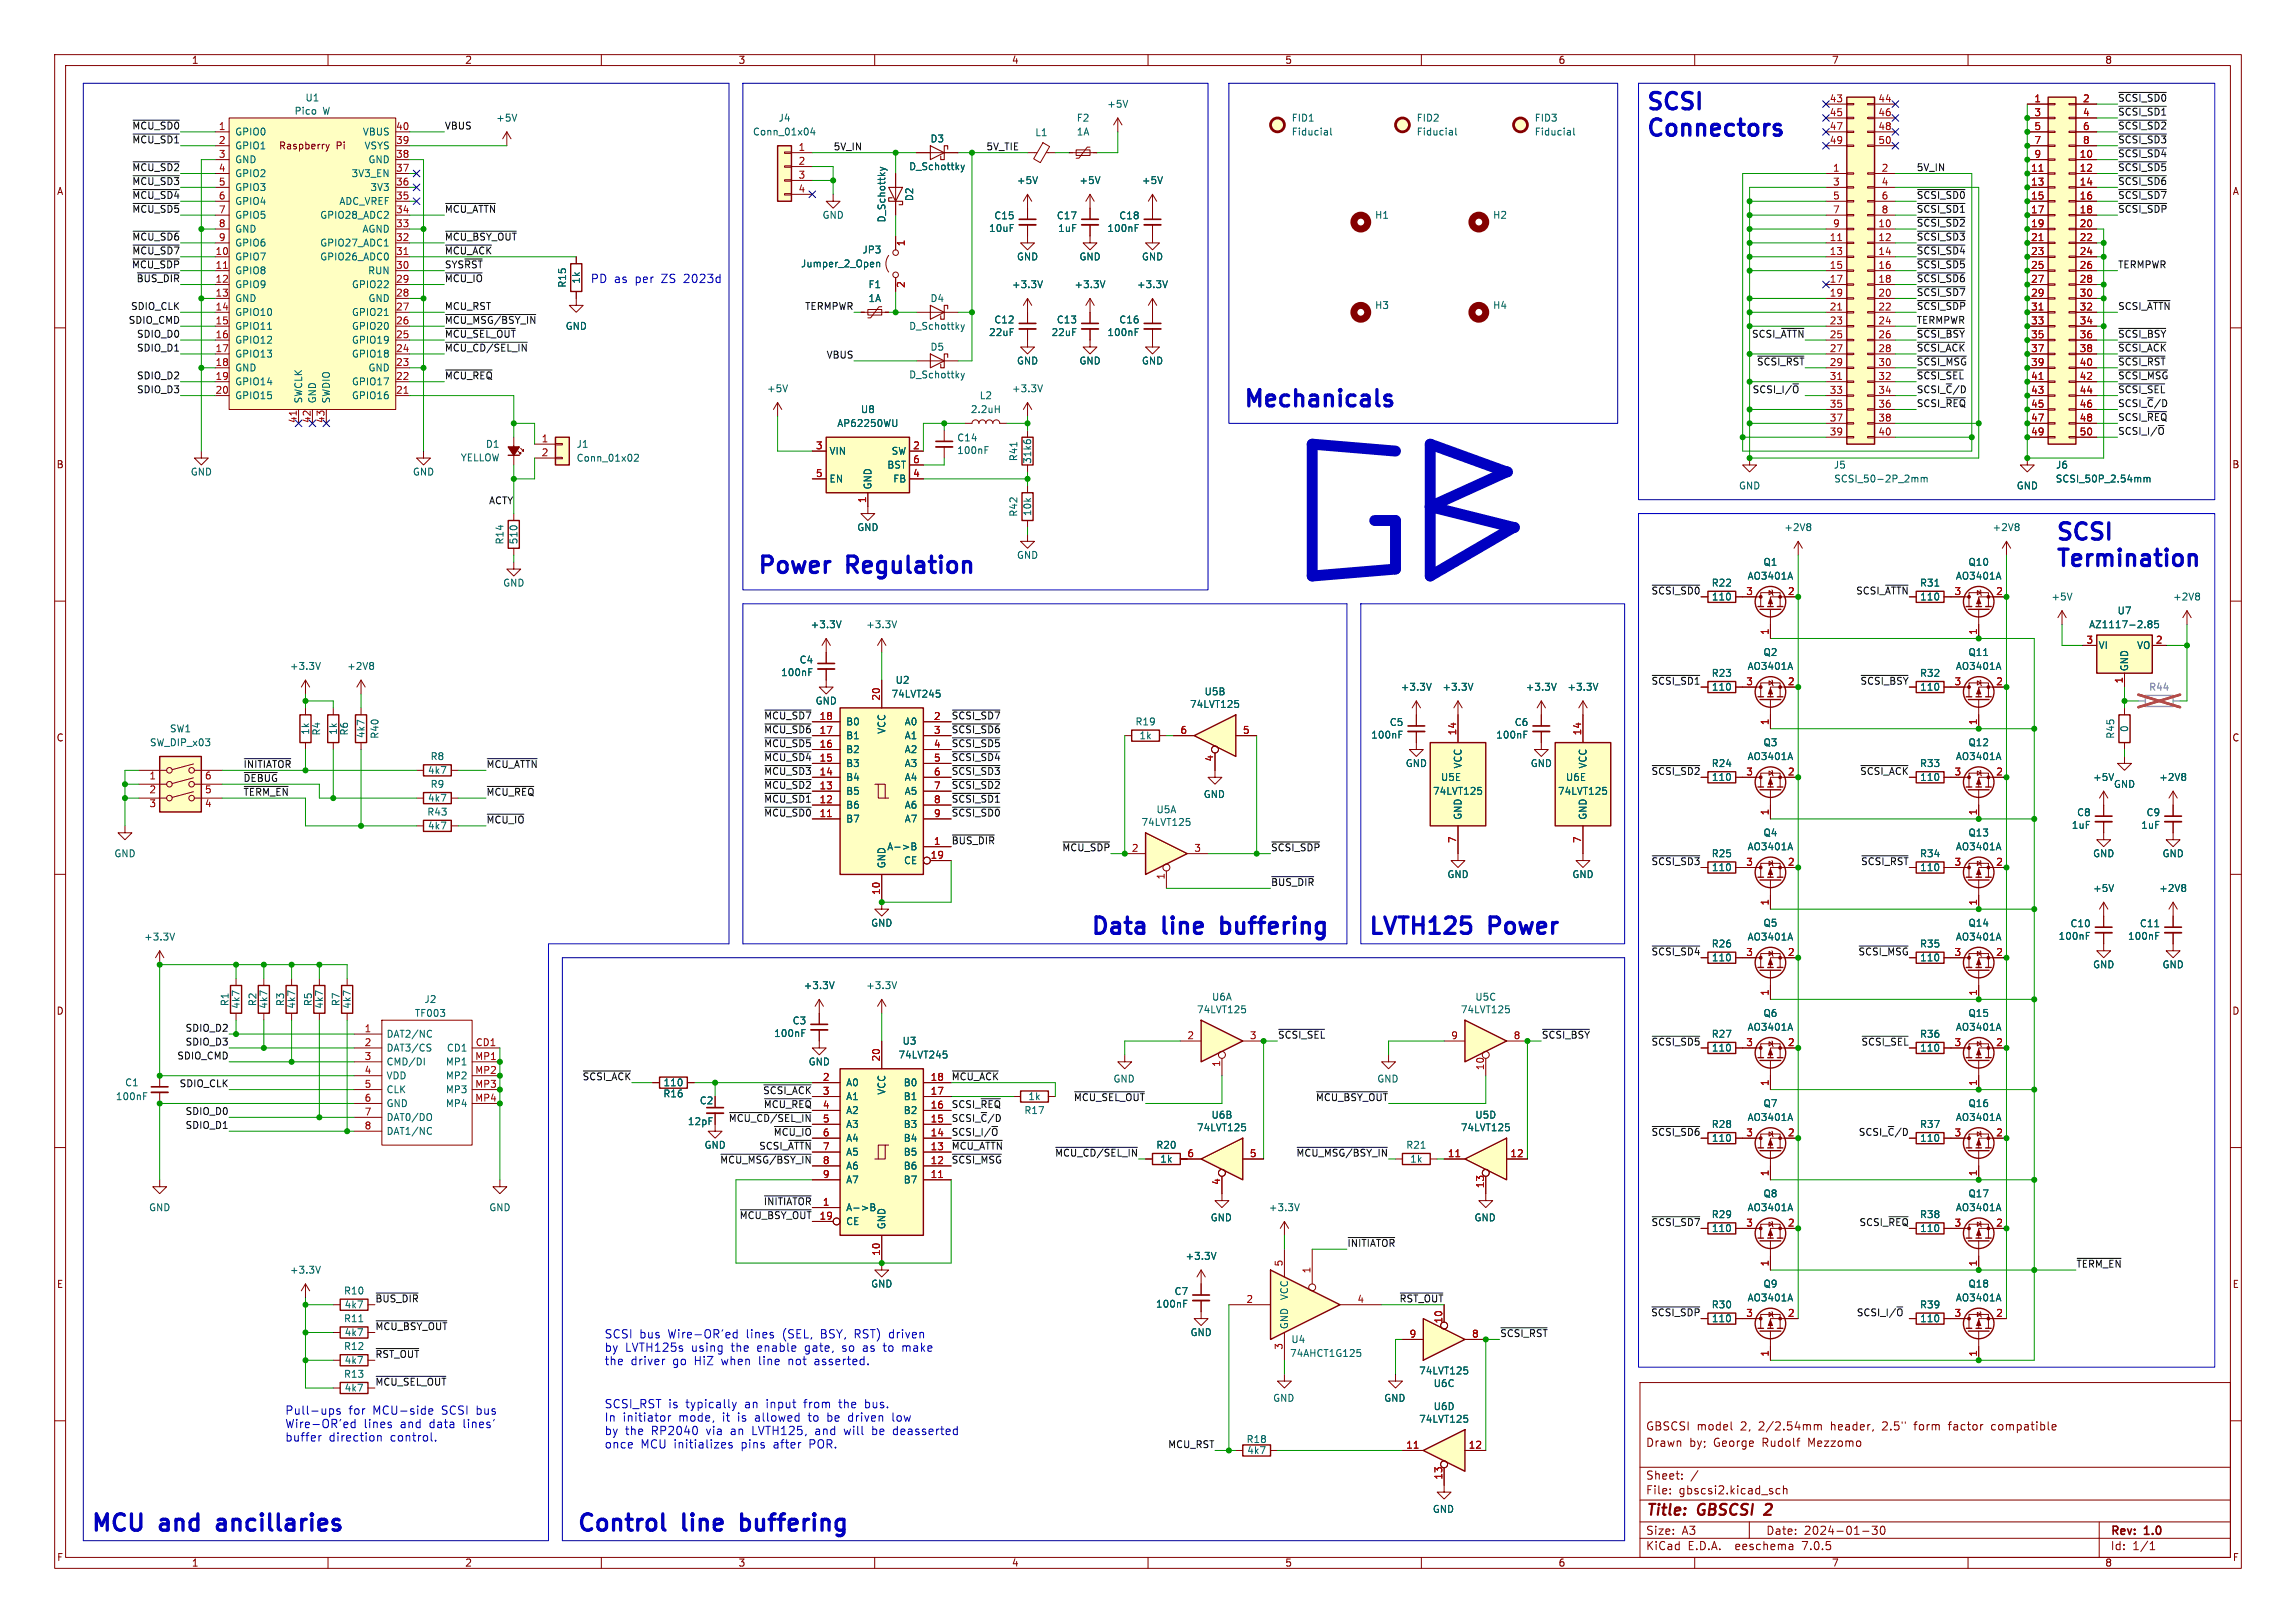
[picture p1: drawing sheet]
<svg xmlns="http://www.w3.org/2000/svg" width="420mm" height="297mm" viewBox="0 0 420 297" stroke-linecap="round" stroke-linejoin="round" font-family="sans-serif">
<defs><g id="words">
<g font-size="4.2" fill="#0000c2">
<text x="301" y="20.3">SCSI</text>
<text x="301" y="25.2">Connectors</text>
<text x="227.3" y="74.7">Mechanicals</text>
<text x="375.9" y="99.1">SCSI</text>
<text x="138.4" y="105.2">Power</text>
<text x="154.9" y="105.2">Regulation</text>
<text x="375.9" y="103.9">Termination</text>
<text x="199.4" y="171.2">Data</text>
<text x="212.7" y="171.2">line</text>
<text x="224.2" y="171.2">buffering</text>
<text x="250.2" y="171.2">LVTH125</text>
<text x="272.4" y="171.2">Power</text>
<text x="16.5" y="280.4">MCU</text>
<text x="29.3" y="280.4">and</text>
<text x="40.6" y="280.4">ancillaries</text>
<text x="105.4" y="280.4">Control</text>
<text x="124.9" y="280.4">line</text>
<text x="136.4" y="280.4">buffering</text>
</g>
<g font-size="2.8" fill="#840000">
<text x="301" y="277.8">Title:</text>
<text x="310.4" y="277.8">GBSCSI</text>
<text x="323.3" y="277.8">2</text>
</g>
<g font-size="2.1" fill="#0000c2">
<text x="107.9" y="51.9">PD as</text>
<text x="116.1" y="51.9">per</text>
<text x="121" y="51.9">ZS 2023d</text>
<text x="110.5" y="245">SCSI bus</text>
<text x="122.1" y="245">Wire-OR'ed</text>
<text x="136.5" y="245">lines</text>
<text x="143.2" y="245">(SEL,</text>
<text x="150.2" y="245">BSY, RST) driven</text>
<text x="110.5" y="247.5">by</text>
<text x="110.5" y="249.9">the</text>
<text x="114.3" y="247.5">LVTH125s</text>
<text x="115.3" y="249.9">driver</text>
<text x="123" y="249.9">go</text>
<text x="126.4" y="247.5">using</text>
<text x="127" y="249.9">HiZ</text>
<text x="132" y="249.9">when</text>
<text x="133.7" y="247.5">the</text>
<text x="138.5" y="247.5">enable</text>
<text x="138.9" y="249.9">line</text>
<text x="144.3" y="249.9">not</text>
<text x="147.3" y="247.5">gate,</text>
<text x="149.2" y="249.9">asserted.</text>
<text x="154.2" y="247.5">so</text>
<text x="158" y="247.5">as</text>
<text x="161.9" y="247.5">to</text>
<text x="165.4" y="247.5">make</text>
<text x="110.5" y="257.8">SCSI_RST is</text>
<text x="125.4" y="257.8">typically</text>
<text x="136.2" y="257.8">an</text>
<text x="140.2" y="257.8">input</text>
<text x="147.2" y="257.8">from</text>
<text x="153.6" y="257.8">the</text>
<text x="158.4" y="257.8">bus.</text>
<text x="52.1" y="259">Pull-ups</text>
<text x="52.1" y="261.5">Wire-OR'ed</text>
<text x="52.1" y="263.9">buffer</text>
<text x="60.1" y="263.9">direction</text>
<text x="63.7" y="259">for</text>
<text x="66.4" y="261.5">lines</text>
<text x="68.1" y="259">MCU-side</text>
<text x="71.3" y="263.9">control.</text>
<text x="73.1" y="261.5">and</text>
<text x="78.5" y="261.5">data</text>
<text x="80.7" y="259">SCSI bus</text>
<text x="84.7" y="261.5">lines'</text>
<text x="110.5" y="260.3">In</text>
<text x="110.5" y="262.7">by</text>
<text x="113.8" y="260.3">initiator</text>
<text x="114.3" y="262.7">the</text>
<text x="119.1" y="262.7">RP2040</text>
<text x="124.1" y="260.3">mode,</text>
<text x="129.2" y="262.7">via</text>
<text x="132.1" y="260.3">it</text>
<text x="133.7" y="262.7">an</text>
<text x="135" y="260.3">is</text>
<text x="137.6" y="262.7">LVTH125,</text>
<text x="138.2" y="260.3">allowed</text>
<text x="148" y="260.3">to</text>
<text x="149.3" y="262.7">and</text>
<text x="151.5" y="260.3">be</text>
<text x="154.6" y="262.7">will</text>
<text x="155.4" y="260.3">driven</text>
<text x="159.8" y="262.7">be</text>
<text x="163.6" y="260.3">low</text>
<text x="163.7" y="262.7">deasserted</text>
<text x="110.5" y="265.2">once</text>
<text x="117.1" y="265.2">MCU initializes</text>
<text x="135.5" y="265.2">pins</text>
<text x="141.5" y="265.2">after</text>
<text x="148.1" y="265.2">POR.</text>
</g>
<g font-size="2.1" fill="#840000">
<text x="301" y="261.9">GBSCSI model</text>
<text x="318.3" y="261.9">2,</text>
<text x="321.7" y="261.9">2/2.54mm</text>
<text x="334.9" y="261.9">header,</text>
<text x="344.4" y="261.9">2.5&quot;</text>
<text x="350.3" y="261.9">form</text>
<text x="356.7" y="261.9">factor</text>
<text x="364.6" y="261.9">compatible</text>
<text x="301" y="264.9">Drawn</text>
<text x="308.9" y="264.9">by;</text>
<text x="313.4" y="264.9">George</text>
<text x="322.3" y="264.9">Rudolf</text>
<text x="330.7" y="264.9">Mezzomo</text>
<text x="301" y="273.6">File:</text>
<text x="301" y="270.9">Sheet:</text>
<text x="307" y="273.6">gbscsi2.kicad_sch</text>
<text x="301" y="281">Size:</text>
<text x="307.6" y="281">A3</text>
<text x="323" y="281">Date:</text>
<text x="329.9" y="281">2024-01-30</text>
<text x="386" y="281.2">Rev:</text>
<text x="392.2" y="281.2">1.0</text>
<text x="301" y="283.8">KiCad</text>
<text x="308.6" y="283.8">E.D.A.</text>
<text x="317.4" y="283.8">eeschema</text>
<text x="329.7" y="283.8">7.0.5</text>
<text x="386" y="283.8">Id:</text>
<text x="390" y="283.8">1/1</text>
</g>
<g font-size="1.8" fill="#840000">
<text x="35" y="11.8">1</text>
<text x="85" y="11.8">2</text>
<text x="135" y="11.8">3</text>
<text x="185" y="11.8">4</text>
<text x="235" y="11.8">5</text>
<text x="285" y="11.8">6</text>
<text x="335" y="11.8">7</text>
<text x="385" y="11.8">8</text>
<text x="51" y="27.5">Raspberry</text>
<text x="61.5" y="27.5">Pi</text>
<text x="10.4" y="35.8">A</text>
<text x="408.4" y="35.8">A</text>
<text x="10.3" y="85.8">B</text>
<text x="408.3" y="85.8">B</text>
<text x="302.1" y="108.9">~{SCSI_SD0}</text>
<text x="339.5" y="108.9">SCSI_~{ATTN}</text>
<text x="302.1" y="125.4">~{SCSI_SD1}</text>
<text x="340.3" y="125.4">~{SCSI_BSY}</text>
<text x="10.3" y="135.8">C</text>
<text x="408.3" y="135.8">C</text>
<text x="302.1" y="141.9">~{SCSI_SD2}</text>
<text x="340.2" y="141.9">~{SCSI_ACK}</text>
<text x="302.1" y="158.4">~{SCSI_SD3}</text>
<text x="340.4" y="158.4">~{SCSI_RST}</text>
<text x="302.1" y="174.9">~{SCSI_SD4}</text>
<text x="339.9" y="174.9">~{SCSI_MSG}</text>
<text x="10.3" y="185.8">D</text>
<text x="408.3" y="185.8">D</text>
<text x="302.1" y="191.4">~{SCSI_SD5}</text>
<text x="340.5" y="191.4">~{SCSI_SEL}</text>
<text x="302.1" y="207.9">~{SCSI_SD6}</text>
<text x="340" y="207.9">SCSI_~{C}/D</text>
<text x="302.1" y="224.4">~{SCSI_SD7}</text>
<text x="340.1" y="224.4">SCSI_~{REQ}</text>
<text x="10.4" y="235.8">E</text>
<text x="408.3" y="235.8">E</text>
<text x="302" y="241">~{SCSI_SDP}</text>
<text x="10.4" y="285.8">F</text>
<text x="35" y="286.8">1</text>
<text x="85" y="286.8">2</text>
<text x="135" y="286.8">3</text>
<text x="185" y="286.8">4</text>
<text x="235" y="286.8">5</text>
<text x="285" y="286.8">6</text>
<text x="335" y="286.8">7</text>
<text x="385" y="286.8">8</text>
<text x="408.4" y="285.8">F</text>
</g>
<g font-size="1.8" fill="#0f0f0f">
<text x="24.2" y="23.8">~{MCU_SD0}</text>
<text x="81.3" y="23.8">VBUS</text>
<text x="387.3" y="21.2">~{SCSI_SD1}</text>
<text x="387.3" y="23.8">~{SCSI_SD2}</text>
<text x="387.3" y="18.7">~{SCSI_SD0}</text>
<text x="24.2" y="26.3">~{MCU_SD1}</text>
<text x="152.4" y="27.6">5V_IN</text>
<text x="180.3" y="27.6">5V_TIE</text>
<text x="387.3" y="26.3">~{SCSI_SD3}</text>
<text x="387.3" y="28.9">~{SCSI_SD4}</text>
<text x="24.2" y="33.9">~{MCU_SD3}</text>
<text x="24.2" y="31.4">~{MCU_SD2}</text>
<text x="350.5" y="31.4">5V_IN</text>
<text x="387.3" y="31.4">~{SCSI_SD5}</text>
<text x="387.3" y="33.9">~{SCSI_SD6}</text>
<text x="24.2" y="39">~{MCU_SD5}</text>
<text x="24.2" y="36.5">~{MCU_SD4}</text>
<text x="81.3" y="39">~{MCU_ATTN}</text>
<text x="350.5" y="41.6">~{SCSI_SD2}</text>
<text x="350.5" y="36.5">~{SCSI_SD0}</text>
<text x="350.5" y="39">~{SCSI_SD1}</text>
<text x="387.3" y="39">~{SCSI_SDP}</text>
<text x="387.3" y="36.5">~{SCSI_SD7}</text>
<text x="24.2" y="46.6">~{MCU_SD7}</text>
<text x="24.2" y="44.1">~{MCU_SD6}</text>
<text x="81.3" y="46.6">~{MCU_ACK}</text>
<text x="81.3" y="44.1">~{MCU_BSY_OUT}</text>
<text x="350.5" y="46.6">~{SCSI_SD4}</text>
<text x="350.5" y="44.1">~{SCSI_SD3}</text>
<text x="24.1" y="49.2">~{MCU_SDP}</text>
<text x="25" y="51.7">~{BUS_DIR}</text>
<text x="81.3" y="49.2">SYS~{RST}</text>
<text x="81.3" y="51.7">~{MCU_IO}</text>
<text x="350.5" y="49.2">~{SCSI_SD5}</text>
<text x="350.5" y="51.7">~{SCSI_SD6}</text>
<text x="387.3" y="49.2">TERMPWR</text>
<text x="23.5" y="59.3">SDIO_CMD</text>
<text x="23.9" y="56.8">SDIO_CLK</text>
<text x="81.3" y="59.3">~{MCU_MSG/BSY_IN}</text>
<text x="81.3" y="56.8">MCU_RST</text>
<text x="147.3" y="56.8">TERMPWR</text>
<text x="350.5" y="56.8">~{SCSI_SDP}</text>
<text x="350.5" y="54.3">~{SCSI_SD7}</text>
<text x="350.5" y="59.3">TERMPWR</text>
<text x="387.3" y="56.8">SCSI_~{ATTN}</text>
<text x="25" y="64.4">SDIO_D1</text>
<text x="25" y="61.9">SDIO_D0</text>
<text x="81.3" y="61.9">~{MCU_SEL_OUT}</text>
<text x="81.3" y="64.4">~{MCU_CD/SEL_IN}</text>
<text x="151.2" y="65.7">VBUS</text>
<text x="320.5" y="61.9">SCSI_~{ATTN}</text>
<text x="350.5" y="64.4">~{SCSI_ACK}</text>
<text x="350.5" y="61.9">~{SCSI_BSY}</text>
<text x="387.3" y="61.9">~{SCSI_BSY}</text>
<text x="387.3" y="64.4">~{SCSI_ACK}</text>
<text x="25" y="69.5">SDIO_D2</text>
<text x="81.3" y="69.5">~{MCU_REQ}</text>
<text x="321.4" y="67">~{SCSI_RST}</text>
<text x="350.5" y="69.5">~{SCSI_SEL}</text>
<text x="350.5" y="67">~{SCSI_MSG}</text>
<text x="387.3" y="67">~{SCSI_RST}</text>
<text x="387.3" y="69.5">~{SCSI_MSG}</text>
<text x="25" y="72">SDIO_D3</text>
<text x="320.6" y="72">SCSI_I/~{O}</text>
<text x="350.5" y="74.6">SCSI_~{REQ}</text>
<text x="350.5" y="72">SCSI_~{C}/D</text>
<text x="387.3" y="74.6">SCSI_~{C}/D</text>
<text x="387.3" y="72">~{SCSI_SEL}</text>
<text x="387.3" y="77.1">SCSI_~{REQ}</text>
<text x="387.3" y="79.7">SCSI_I/~{O}</text>
<text x="89.4" y="92.4">ACTY</text>
<text x="139.8" y="131.7">~{MCU_SD7}18</text>
<text x="174" y="131.7">~{SCSI_SD7}</text>
<text x="139.8" y="136.8">~{MCU_SD5}16</text>
<text x="139.8" y="134.3">~{MCU_SD6}17</text>
<text x="174" y="136.8">~{SCSI_SD5}</text>
<text x="174" y="134.3">~{SCSI_SD6}</text>
<text x="44.4" y="143.2">~{DEBUG}</text>
<text x="44.4" y="140.6">~{INITIATOR}</text>
<text x="88.9" y="140.6">~{MCU_ATTN}</text>
<text x="139.8" y="141.9">~{MCU_SD3}14</text>
<text x="139.8" y="139.4">~{MCU_SD4}15</text>
<text x="174" y="139.4">~{SCSI_SD4}</text>
<text x="174" y="141.9">~{SCSI_SD3}</text>
<text x="44.4" y="145.7">~{TERM_EN}</text>
<text x="88.9" y="145.7">~{MCU_REQ}</text>
<text x="139.8" y="147">~{MCU_SD1}12</text>
<text x="139.8" y="149.5">~{MCU_SD0}11</text>
<text x="139.8" y="144.4">~{MCU_SD2}13</text>
<text x="174" y="144.4">~{SCSI_SD2}</text>
<text x="174" y="147">~{SCSI_SD1}</text>
<text x="174" y="149.5">~{SCSI_SD0}</text>
<text x="88.9" y="150.8">~{MCU_IO}</text>
<text x="174" y="154.6">~{BUS_DIR}</text>
<text x="194.3" y="155.9">~{MCU_SDP}</text>
<text x="232.4" y="155.9">~{SCSI_SDP}</text>
<text x="232.4" y="162.2">~{BUS_DIR}</text>
<text x="33.9" y="188.9">SDIO_D2</text>
<text x="33.9" y="191.4">SDIO_D3</text>
<text x="233.7" y="190.2">~{SCSI_SEL}</text>
<text x="281.9" y="190.2">~{SCSI_BSY}</text>
<text x="32.4" y="194">SDIO_CMD</text>
<text x="106.6" y="197.8">~{SCSI_ACK}</text>
<text x="174" y="197.8">~{MCU_ACK}</text>
<text x="32.8" y="199">SDIO_CLK</text>
<text x="139.6" y="200.3">~{SCSI_ACK}3</text>
<text x="139.7" y="202.9">~{MCU_REQ}4</text>
<text x="174" y="202.9">SCSI_~{REQ}</text>
<text x="196.4" y="201.6">~{MCU_SEL_OUT}</text>
<text x="240.7" y="201.6">~{MCU_BSY_OUT}</text>
<text x="33.9" y="206.7">SDIO_D1</text>
<text x="33.9" y="204.1">SDIO_D0</text>
<text x="133.3" y="205.4">~{MCU_CD/SEL_IN} 5</text>
<text x="141.5" y="207.9">~{MCU_IO}6</text>
<text x="174" y="207.9">SCSI_I/~{O}</text>
<text x="174" y="205.4">SCSI_~{C}/D</text>
<text x="131.7" y="213">~{MCU_MSG/BSY_IN} 8</text>
<text x="138.8" y="210.5">SCSI_~{ATTN}7</text>
<text x="174" y="213">~{SCSI_MSG}</text>
<text x="174" y="210.5">~{MCU_ATTN}</text>
<text x="139.7" y="220.6">~{INITIATOR}1</text>
<text x="135.3" y="223.2">~{MCU_BSY_OUT}</text>
<text x="246.4" y="228.3">~{INITIATOR}</text>
<text x="379.7" y="232.1">~{TERM_EN}</text>
<text x="68.6" y="238.4">~{BUS_DIR}</text>
<text x="256" y="238.4">~{RST_OUT}</text>
<text x="68.6" y="243.5">~{MCU_BSY_OUT}</text>
<text x="274.3" y="244.8">~{SCSI_RST}</text>
<text x="339.6" y="241">SCSI_I/~{O}</text>
<text x="68.6" y="248.6">~{RST_OUT}</text>
<text x="68.6" y="253.7">~{MCU_SEL_OUT}</text>
<text x="213.7" y="265.1">MCU_RST</text>
</g>
<g font-size="1.8" fill="#a90000">
<text x="40" y="23.9">1</text>
<text x="72.4" y="23.9">40</text>
<text x="334.6" y="18.8">43</text>
<text x="334.6" y="21.3">45</text>
<text x="334.6" y="23.9">47</text>
<text x="343.5" y="18.8">44</text>
<text x="343.5" y="21.3">46</text>
<text x="343.5" y="23.9">48</text>
<text x="372.1" y="18.8">1</text>
<text x="372.1" y="21.3">3</text>
<text x="372.1" y="23.9">5</text>
<text x="381" y="18.8">2</text>
<text x="381" y="21.3">4</text>
<text x="381" y="23.9">6</text>
<text x="40" y="26.4">2</text>
<text x="40" y="29">3</text>
<text x="72.4" y="29">38</text>
<text x="72.4" y="26.4">39</text>
<text x="146" y="27.7">1</text>
<text x="334.6" y="26.4">49</text>
<text x="343.5" y="26.4">50</text>
<text x="372.1" y="26.4">7</text>
<text x="372.1" y="29">9</text>
<text x="380.4" y="29">10</text>
<text x="381" y="26.4">8</text>
<text x="40" y="31.5">4</text>
<text x="40" y="34">5</text>
<text x="72.4" y="34">36</text>
<text x="72.4" y="31.5">37</text>
<text x="146" y="30.2">2</text>
<text x="146" y="32.8">3</text>
<text x="146" y="35.3">4</text>
<text x="335.2" y="31.5">1</text>
<text x="335.2" y="34">3</text>
<text x="344.1" y="31.5">2</text>
<text x="344.1" y="34">4</text>
<text x="371.5" y="31.5">11</text>
<text x="371.5" y="34">13</text>
<text x="380.4" y="31.5">12</text>
<text x="380.4" y="34">14</text>
<text x="40" y="36.6">6</text>
<text x="40" y="39.1">7</text>
<text x="40" y="41.7">8</text>
<text x="72.4" y="41.7">33</text>
<text x="72.4" y="39.1">34</text>
<text x="72.4" y="36.6">35</text>
<text x="335.2" y="36.6">5</text>
<text x="335.2" y="39.1">7</text>
<text x="335.2" y="41.7">9</text>
<text x="343.5" y="41.7">10</text>
<text x="344.1" y="36.6">6</text>
<text x="344.1" y="39.1">8</text>
<text x="371.5" y="36.6">15</text>
<text x="371.5" y="39.1">17</text>
<text x="371.5" y="41.7">19</text>
<text x="380.4" y="36.6">16</text>
<text x="380.4" y="39.1">18</text>
<text x="380.4" y="41.7">20</text>
<text x="39.4" y="46.7">10</text>
<text x="40" y="44.2">9</text>
<text x="72.4" y="46.7">31</text>
<text x="72.4" y="44.2">32</text>
<text x="165.7" y="45.1" transform="rotate(-90 165.7 45.1)">1</text>
<text x="334.6" y="44.2">11</text>
<text x="334.6" y="46.7">13</text>
<text x="343.5" y="44.2">12</text>
<text x="343.5" y="46.7">14</text>
<text x="371.5" y="44.2">21</text>
<text x="371.5" y="46.7">23</text>
<text x="380.4" y="44.2">22</text>
<text x="380.4" y="46.7">24</text>
<text x="39.4" y="49.3">11</text>
<text x="39.4" y="51.8">12</text>
<text x="72.4" y="51.8">29</text>
<text x="72.4" y="49.3">30</text>
<text x="165.7" y="52.7" transform="rotate(-90 165.7 52.7)">2</text>
<text x="334.6" y="49.3">15</text>
<text x="334.6" y="51.8">17</text>
<text x="343.5" y="49.3">16</text>
<text x="343.5" y="51.8">18</text>
<text x="371.5" y="49.3">25</text>
<text x="371.5" y="51.8">27</text>
<text x="380.4" y="49.3">26</text>
<text x="380.4" y="51.8">28</text>
<text x="39.4" y="54.4">13</text>
<text x="39.4" y="56.9">14</text>
<text x="39.4" y="59.4">15</text>
<text x="72.4" y="59.4">26</text>
<text x="72.4" y="56.9">27</text>
<text x="72.4" y="54.4">28</text>
<text x="334.6" y="54.4">19</text>
<text x="334.6" y="56.9">21</text>
<text x="334.6" y="59.4">23</text>
<text x="343.5" y="54.4">20</text>
<text x="343.5" y="56.9">22</text>
<text x="343.5" y="59.4">24</text>
<text x="371.5" y="54.4">29</text>
<text x="371.5" y="56.9">31</text>
<text x="371.5" y="59.4">33</text>
<text x="380.4" y="54.4">30</text>
<text x="380.4" y="56.9">32</text>
<text x="380.4" y="59.4">34</text>
<text x="39.4" y="62">16</text>
<text x="39.4" y="64.5">17</text>
<text x="72.4" y="64.5">24</text>
<text x="72.4" y="62">25</text>
<text x="334.6" y="62">25</text>
<text x="334.6" y="64.5">27</text>
<text x="343.5" y="62">26</text>
<text x="343.5" y="64.5">28</text>
<text x="371.5" y="62">35</text>
<text x="371.5" y="64.5">37</text>
<text x="380.4" y="62">36</text>
<text x="380.4" y="64.5">38</text>
<text x="39.4" y="67.1">18</text>
<text x="39.4" y="69.6">19</text>
<text x="72.4" y="69.6">22</text>
<text x="72.4" y="67.1">23</text>
<text x="334.6" y="67.1">29</text>
<text x="334.6" y="69.6">31</text>
<text x="343.5" y="67.1">30</text>
<text x="343.5" y="69.6">32</text>
<text x="371.5" y="67.1">39</text>
<text x="371.5" y="69.6">41</text>
<text x="380.4" y="67.1">40</text>
<text x="380.4" y="69.6">42</text>
<text x="39.4" y="72.1">20</text>
<text x="54.4" y="77.5" transform="rotate(-90 54.4 77.5)">41</text>
<text x="56.9" y="77.5" transform="rotate(-90 56.9 77.5)">42</text>
<text x="59.4" y="77.5" transform="rotate(-90 59.4 77.5)">43</text>
<text x="72.4" y="72.1">21</text>
<text x="334.6" y="72.1">33</text>
<text x="334.6" y="74.7">35</text>
<text x="334.6" y="77.2">37</text>
<text x="343.5" y="72.1">34</text>
<text x="343.5" y="74.7">36</text>
<text x="343.5" y="77.2">38</text>
<text x="371.5" y="72.1">43</text>
<text x="371.5" y="74.7">45</text>
<text x="371.5" y="77.2">47</text>
<text x="380.4" y="72.1">44</text>
<text x="380.4" y="74.7">46</text>
<text x="380.4" y="77.2">48</text>
<text x="99" y="81">1</text>
<text x="99" y="83.6">2</text>
<text x="149.2" y="82.3">3</text>
<text x="167" y="82.3">2</text>
<text x="334.6" y="79.8">39</text>
<text x="343.5" y="79.8">40</text>
<text x="371.5" y="79.8">49</text>
<text x="380.4" y="79.8">50</text>
<text x="149.2" y="87.4">5</text>
<text x="167" y="87.4">4</text>
<text x="167" y="84.8">6</text>
<text x="158.5" y="92.1" transform="rotate(-90 158.5 92.1)">1</text>
<text x="319.4" y="109">3</text>
<text x="327" y="109">2</text>
<text x="357.5" y="109">3</text>
<text x="365.1" y="109">2</text>
<text x="323.6" y="116.2" transform="rotate(-90 323.6 116.2)">1</text>
<text x="361.7" y="116.2" transform="rotate(-90 361.7 116.2)">1</text>
<text x="381.6" y="117.9">3</text>
<text x="394.3" y="117.9">2</text>
<text x="319.4" y="125.5">3</text>
<text x="327" y="125.5">2</text>
<text x="357.5" y="125.5">3</text>
<text x="365.1" y="125.5">2</text>
<text x="388.4" y="125.1" transform="rotate(-90 388.4 125.1)">1</text>
<text x="149.9" y="131.8">18</text>
<text x="161" y="128.3" transform="rotate(-90 161 128.3)">20</text>
<text x="170.8" y="131.8">2</text>
<text x="149.9" y="136.9">16</text>
<text x="149.9" y="134.4">17</text>
<text x="170.8" y="134.4">3</text>
<text x="170.8" y="136.9">4</text>
<text x="215.9" y="134.4">6</text>
<text x="227.3" y="134.4">5</text>
<text x="266.4" y="134.6" transform="rotate(-90 266.4 134.6)">14</text>
<text x="289.3" y="134.6" transform="rotate(-90 289.3 134.6)">14</text>
<text x="323.6" y="132.7" transform="rotate(-90 323.6 132.7)">1</text>
<text x="361.7" y="132.7" transform="rotate(-90 361.7 132.7)">1</text>
<text x="27.3" y="142.9">1</text>
<text x="37.4" y="142.9">6</text>
<text x="149.9" y="142">14</text>
<text x="149.9" y="139.4">15</text>
<text x="170.8" y="139.4">5</text>
<text x="170.8" y="142">6</text>
<text x="222" y="139.4" transform="rotate(-90 222 139.4)">4</text>
<text x="319.4" y="142">3</text>
<text x="327" y="142">2</text>
<text x="357.5" y="142">3</text>
<text x="365.1" y="142">2</text>
<text x="27.3" y="145.4">2</text>
<text x="27.3" y="148">3</text>
<text x="37.4" y="148">4</text>
<text x="37.4" y="145.4">5</text>
<text x="149.9" y="149.6">11</text>
<text x="149.9" y="147.1">12</text>
<text x="149.9" y="144.5">13</text>
<text x="170.8" y="144.5">7</text>
<text x="170.8" y="147.1">8</text>
<text x="170.8" y="149.6">9</text>
<text x="323.6" y="149.3" transform="rotate(-90 323.6 149.3)">1</text>
<text x="361.7" y="149.3" transform="rotate(-90 361.7 149.3)">1</text>
<text x="170.8" y="154.7">1</text>
<text x="207" y="156">2</text>
<text x="218.4" y="156">3</text>
<text x="266.4" y="154.3" transform="rotate(-90 266.4 154.3)">7</text>
<text x="289.3" y="154.3" transform="rotate(-90 289.3 154.3)">7</text>
<text x="170.2" y="157.2">19</text>
<text x="213.1" y="161" transform="rotate(-90 213.1 161)">1</text>
<text x="319.4" y="158.5">3</text>
<text x="327" y="158.5">2</text>
<text x="357.5" y="158.5">3</text>
<text x="365.1" y="158.5">2</text>
<text x="161" y="163.8" transform="rotate(-90 161 163.8)">10</text>
<text x="323.6" y="165.8" transform="rotate(-90 323.6 165.8)">1</text>
<text x="361.7" y="165.8" transform="rotate(-90 361.7 165.8)">1</text>
<text x="319.4" y="175">3</text>
<text x="327" y="175">2</text>
<text x="357.5" y="175">3</text>
<text x="365.1" y="175">2</text>
<text x="323.6" y="182.3" transform="rotate(-90 323.6 182.3)">1</text>
<text x="361.7" y="182.3" transform="rotate(-90 361.7 182.3)">1</text>
<text x="66.6" y="189">1</text>
<text x="66.6" y="191.5">2</text>
<text x="87" y="191.5">CD1</text>
<text x="217.1" y="190.2">2</text>
<text x="228.6" y="190.2">3</text>
<text x="265.4" y="190.2">9</text>
<text x="276.8" y="190.2">8</text>
<text x="319.4" y="191.5">3</text>
<text x="327" y="191.5">2</text>
<text x="357.5" y="191.5">3</text>
<text x="365.1" y="191.5">2</text>
<text x="66.6" y="194.1">3</text>
<text x="66.6" y="196.6">4</text>
<text x="86.9" y="194.1">MP1</text>
<text x="86.9" y="196.6">MP2</text>
<text x="150.5" y="197.9">2</text>
<text x="161" y="194.3" transform="rotate(-90 161 194.3)">20</text>
<text x="170.2" y="197.9">18</text>
<text x="223.3" y="195.3" transform="rotate(-90 223.3 195.3)">1</text>
<text x="271.5" y="195.9" transform="rotate(-90 271.5 195.9)">10</text>
<text x="66.6" y="199.1">5</text>
<text x="66.6" y="201.7">6</text>
<text x="86.9" y="199.1">MP3</text>
<text x="86.9" y="201.7">MP4</text>
<text x="150.5" y="200.4">3</text>
<text x="150.5" y="202.9">4</text>
<text x="170.2" y="202.9">16</text>
<text x="170.2" y="200.4">17</text>
<text x="323.6" y="198.8" transform="rotate(-90 323.6 198.8)">1</text>
<text x="361.7" y="198.8" transform="rotate(-90 361.7 198.8)">1</text>
<text x="66.6" y="204.2">7</text>
<text x="66.6" y="206.8">8</text>
<text x="150.5" y="205.5">5</text>
<text x="150.5" y="208">6</text>
<text x="170.2" y="208">14</text>
<text x="170.2" y="205.5">15</text>
<text x="319.4" y="208">3</text>
<text x="327" y="208">2</text>
<text x="357.5" y="208">3</text>
<text x="365.1" y="208">2</text>
<text x="150.5" y="215.6">9</text>
<text x="150.5" y="210.6">7</text>
<text x="150.5" y="213.1">8</text>
<text x="170.2" y="215.6">11</text>
<text x="170.2" y="213.1">12</text>
<text x="170.2" y="210.6">13</text>
<text x="217.1" y="211.8">6</text>
<text x="228.6" y="211.8">5</text>
<text x="264.8" y="211.8">11</text>
<text x="276.2" y="211.8">12</text>
<text x="323.6" y="215.3" transform="rotate(-90 323.6 215.3)">1</text>
<text x="361.7" y="215.3" transform="rotate(-90 361.7 215.3)">1</text>
<text x="150.5" y="220.7">1</text>
<text x="223.3" y="216.9" transform="rotate(-90 223.3 216.9)">4</text>
<text x="271.5" y="217.5" transform="rotate(-90 271.5 217.5)">13</text>
<text x="149.9" y="223.3">19</text>
<text x="319.4" y="224.5">3</text>
<text x="327" y="224.5">2</text>
<text x="357.5" y="224.5">3</text>
<text x="365.1" y="224.5">2</text>
<text x="161" y="229.9" transform="rotate(-90 161 229.9)">10</text>
<text x="234.7" y="231.8" transform="rotate(-90 234.7 231.8)">5</text>
<text x="239.8" y="233.1" transform="rotate(-90 239.8 233.1)">1</text>
<text x="323.6" y="231.8" transform="rotate(-90 323.6 231.8)">1</text>
<text x="361.7" y="231.8" transform="rotate(-90 361.7 231.8)">1</text>
<text x="227.9" y="238.5">2</text>
<text x="248.3" y="238.5">4</text>
<text x="257.8" y="244.9">9</text>
<text x="263.9" y="242.3" transform="rotate(-90 263.9 242.3)">10</text>
<text x="269.2" y="244.9">8</text>
<text x="319.4" y="241">3</text>
<text x="327" y="241">2</text>
<text x="357.5" y="241">3</text>
<text x="365.1" y="241">2</text>
<text x="234.7" y="247" transform="rotate(-90 234.7 247)">3</text>
<text x="323.6" y="248.3" transform="rotate(-90 323.6 248.3)">1</text>
<text x="361.7" y="248.3" transform="rotate(-90 361.7 248.3)">1</text>
<text x="257.2" y="265.2">11</text>
<text x="268.6" y="265.2">12</text>
<text x="263.9" y="270.8" transform="rotate(-90 263.9 270.8)">13</text>
</g>
<g font-size="1.8" fill="#006464">
<text x="53.8" y="21.1">Pico</text>
<text x="55.8" y="18.7">U1</text>
<text x="59" y="21.1">W</text>
<text x="90.7" y="22.4">+5V</text>
<text x="142.4" y="22.4">J4</text>
<text x="196.9" y="22.4">F2</text>
<text x="202.5" y="19.9">+5V</text>
<text x="236.2" y="22.4">FID1</text>
<text x="259.1" y="22.4">FID2</text>
<text x="280.7" y="22.4">FID3</text>
<text x="42.9" y="25">GPIO0</text>
<text x="42.9" y="27.5">GPIO1</text>
<text x="66.3" y="25">VBUS</text>
<text x="66.7" y="27.5">VSYS</text>
<text x="137.7" y="25">Conn_01x04</text>
<text x="170.1" y="26.2">D3</text>
<text x="189.3" y="25.1">L1</text>
<text x="196.9" y="25">1A</text>
<text x="236.2" y="25">Fiducial</text>
<text x="259.1" y="25">Fiducial</text>
<text x="280.7" y="25">Fiducial</text>
<text x="42.9" y="30">GND</text>
<text x="42.9" y="32.6">GPIO2</text>
<text x="42.9" y="35.1">GPIO3</text>
<text x="64.3" y="32.6">3V3_EN</text>
<text x="67.4" y="30">GND</text>
<text x="67.7" y="35.1">3V3</text>
<text x="166.2" y="31.3">D_Schottky</text>
<text x="186" y="33.8">+5V</text>
<text x="197.4" y="33.8">+5V</text>
<text x="208.8" y="33.8">+5V</text>
<text x="42.9" y="37.7">GPIO4</text>
<text x="42.9" y="40.2">GPIO5</text>
<text x="58.5" y="40.2">GPIO28_ADC2</text>
<text x="62.1" y="37.7">ADC_VREF</text>
<text x="150.4" y="40.2">GND</text>
<text x="162.1" y="40.8" transform="rotate(-90 162.1 40.8)">D_Schottky</text>
<text x="167.2" y="36.9" transform="rotate(-90 167.2 36.9)">D2</text>
<text x="181.8" y="40.3">C15</text>
<text x="193.3" y="40.3">C17</text>
<text x="204.7" y="40.3">C18</text>
<text x="251.5" y="40.2">H1</text>
<text x="273.1" y="40.2">H2</text>
<text x="42.9" y="47.8">GPIO7</text>
<text x="42.9" y="42.7">GND</text>
<text x="42.9" y="45.3">GPIO6</text>
<text x="58.5" y="47.8">GPIO26_ADC0</text>
<text x="58.5" y="45.3">GPIO27_ADC1</text>
<text x="66.3" y="42.7">AGND</text>
<text x="157.7" y="46.5">JP3</text>
<text x="180.9" y="42.6">10uF</text>
<text x="186" y="47.8">GND</text>
<text x="193.5" y="42.6">1uF</text>
<text x="197.4" y="47.8">GND</text>
<text x="202.5" y="42.6">100nF</text>
<text x="208.8" y="47.8">GND</text>
<text x="42.9" y="50.4">GPIO8</text>
<text x="42.9" y="52.9">GPIO9</text>
<text x="64.4" y="52.9">GPIO22</text>
<text x="67.3" y="50.4">RUN</text>
<text x="103.7" y="52.7" transform="rotate(-90 103.7 52.7)">R15</text>
<text x="106.2" y="52" transform="rotate(-90 106.2 52)">1k</text>
<text x="146.5" y="49.1">Jumper_2_Open</text>
<text x="158.8" y="52.9">F1</text>
<text x="185.1" y="52.9">+3.3V</text>
<text x="196.5" y="52.9">+3.3V</text>
<text x="207.9" y="52.9">+3.3V</text>
<text x="42.9" y="55.4">GND</text>
<text x="42.9" y="58">GPIO10</text>
<text x="64.4" y="58">GPIO21</text>
<text x="67.4" y="55.4">GND</text>
<text x="158.8" y="55.4">1A</text>
<text x="170.1" y="55.4">D4</text>
<text x="181.8" y="59.3">C12</text>
<text x="193.3" y="59.3">C13</text>
<text x="204.7" y="59.3">C16</text>
<text x="251.5" y="56.7">H3</text>
<text x="273.1" y="56.7">H4</text>
<text x="42.9" y="60.5">GPIO11</text>
<text x="42.9" y="63.1">GPIO12</text>
<text x="42.9" y="65.6">GPIO13</text>
<text x="64.4" y="65.6">GPIO18</text>
<text x="64.4" y="63.1">GPIO19</text>
<text x="64.4" y="60.5">GPIO20</text>
<text x="103.4" y="60.5">GND</text>
<text x="166.2" y="60.5">D_Schottky</text>
<text x="170.1" y="64.3">D5</text>
<text x="180.9" y="61.7">22uF</text>
<text x="192.3" y="61.7">22uF</text>
<text x="202.5" y="61.7">100nF</text>
<text x="42.9" y="68.1">GND</text>
<text x="42.9" y="70.7">GPIO14</text>
<text x="64.4" y="70.7">GPIO17</text>
<text x="67.4" y="68.1">GND</text>
<text x="140.2" y="71.9">+5V</text>
<text x="166.2" y="69.4">D_Schottky</text>
<text x="185.1" y="71.9">+3.3V</text>
<text x="186" y="66.9">GND</text>
<text x="197.4" y="66.9">GND</text>
<text x="208.8" y="66.9">GND</text>
<text x="42.9" y="73.2">GPIO15</text>
<text x="55.4" y="73.9" transform="rotate(-90 55.4 73.9)">SWCLK</text>
<text x="58" y="73.9" transform="rotate(-90 58 73.9)">GND</text>
<text x="60.5" y="73.9" transform="rotate(-90 60.5 73.9)">SWDIO</text>
<text x="64.4" y="73.2">GPIO16</text>
<text x="157.4" y="75.8">U8</text>
<text x="177.5" y="75.8">2.2uH</text>
<text x="179.2" y="73.2">L2</text>
<text x="88.8" y="82.1">D1</text>
<text x="105.4" y="82.1">J1</text>
<text x="151.6" y="83.4">VIN</text>
<text x="153.1" y="78.3">AP62250WU</text>
<text x="163.1" y="83.4">SW</text>
<text x="175" y="80.9">C14</text>
<text x="175" y="83.2">100nF</text>
<text x="34.8" y="87.2">GND</text>
<text x="75.5" y="87.2">GND</text>
<text x="84.2" y="84.6">YELLOW</text>
<text x="105.4" y="84.6">Conn_01x02</text>
<text x="151.6" y="88.5">EN</text>
<text x="159.6" y="89.7" transform="rotate(-90 159.6 89.7)">GND</text>
<text x="162.3" y="85.9">BST</text>
<text x="163.4" y="88.5">FB</text>
<text x="186.2" y="84.5" transform="rotate(-90 186.2 84.5)">R41</text>
<text x="188.8" y="84.9" transform="rotate(-90 188.8 84.9)">31k6</text>
<text x="318" y="89.7">GND</text>
<text x="335.4" y="85.9">J5</text>
<text x="335.5" y="88.5">SCSI_50-2P_2mm</text>
<text x="368.8" y="89.7">GND</text>
<text x="376" y="88.5">SCSI_50P_2.54mm</text>
<text x="376" y="85.9">J6</text>
<text x="186.2" y="94.6" transform="rotate(-90 186.2 94.6)">R42</text>
<text x="188.8" y="94.5" transform="rotate(-90 188.8 94.5)">10k</text>
<text x="92.3" y="99.7" transform="rotate(-90 92.3 99.7)">R14</text>
<text x="94.8" y="99.7" transform="rotate(-90 94.8 99.7)">510</text>
<text x="156.8" y="97.3">GND</text>
<text x="326.3" y="97.3">+2V8</text>
<text x="364.4" y="97.3">+2V8</text>
<text x="92" y="107.5">GND</text>
<text x="186" y="102.4">GND</text>
<text x="313.1" y="107.5">R22</text>
<text x="319.6" y="106.2">AO3401A</text>
<text x="322.5" y="103.7">Q1</text>
<text x="351.2" y="107.5">R31</text>
<text x="357.7" y="106.2">AO3401A</text>
<text x="360" y="103.7">Q10</text>
<text x="313.1" y="110">110</text>
<text x="351.2" y="110">110</text>
<text x="375.2" y="110">+5V</text>
<text x="387.3" y="112.6">U7</text>
<text x="397.4" y="110">+2V8</text>
<text x="148.2" y="115.1">+3.3V</text>
<text x="158.4" y="115.1">+3.3V</text>
<text x="382.1" y="115.1">AZ1117-2.85</text>
<text x="383.8" y="118.9">VI</text>
<text x="390.9" y="118.9">VO</text>
<text x="53" y="122.7">+3.3V</text>
<text x="63.4" y="122.7">+2V8</text>
<text x="142.8" y="123.9">100nF</text>
<text x="146.2" y="121.6">C4</text>
<text x="163.8" y="125.3">U2</text>
<text x="313.1" y="124">R23</text>
<text x="319.6" y="122.7">AO3401A</text>
<text x="322.5" y="120.2">Q2</text>
<text x="351.2" y="124">R32</text>
<text x="357.7" y="122.7">AO3401A</text>
<text x="360" y="120.2">Q11</text>
<text x="389.4" y="122.9" transform="rotate(-90 389.4 122.9)">GND</text>
<text x="149.1" y="129.1">GND</text>
<text x="163" y="127.8">74LVT245</text>
<text x="217.6" y="129.7">74LVT125</text>
<text x="220.3" y="127.4">U5B</text>
<text x="256.2" y="126.6">+3.3V</text>
<text x="263.8" y="126.6">+3.3V</text>
<text x="279" y="126.6">+3.3V</text>
<text x="286.7" y="126.6">+3.3V</text>
<text x="313.1" y="126.6">110</text>
<text x="351.2" y="126.6">110</text>
<text x="27.4" y="136.7">SW_DIP_x03</text>
<text x="31" y="134.2">SW1</text>
<text x="56.7" y="134.5" transform="rotate(-90 56.7 134.5)">1k</text>
<text x="58.7" y="134.7" transform="rotate(-90 58.7 134.7)">R4</text>
<text x="61.8" y="134.5" transform="rotate(-90 61.8 134.5)">1k</text>
<text x="63.8" y="134.7" transform="rotate(-90 63.8 134.7)">R6</text>
<text x="66.9" y="135.1" transform="rotate(-90 66.9 135.1)">4k7</text>
<text x="69.4" y="135.3" transform="rotate(-90 69.4 135.3)">R40</text>
<text x="154.7" y="138">B2</text>
<text x="154.7" y="135.4">B1</text>
<text x="154.7" y="132.9">B0</text>
<text x="162.1" y="134.3" transform="rotate(-90 162.1 134.3)">VCC</text>
<text x="165.5" y="132.9">A0</text>
<text x="165.5" y="135.4">A1</text>
<text x="165.5" y="138">A2</text>
<text x="207.6" y="132.9">R19</text>
<text x="208.4" y="135.4">1k</text>
<text x="250.8" y="135.3">100nF</text>
<text x="254.2" y="133">C5</text>
<text x="273.6" y="135.3">100nF</text>
<text x="277" y="133">C6</text>
<text x="322.5" y="136.7">Q3</text>
<text x="360" y="136.7">Q12</text>
<text x="386.9" y="135.3" transform="rotate(-90 386.9 135.3)">R45</text>
<text x="389.4" y="134" transform="rotate(-90 389.4 134)">0</text>
<text x="78.2" y="141.8">4k7</text>
<text x="78.7" y="139.3">R8</text>
<text x="154.7" y="143.1">B4</text>
<text x="154.7" y="140.5">B3</text>
<text x="165.5" y="140.5">A3</text>
<text x="165.5" y="143.1">A4</text>
<text x="257.1" y="140.5">GND</text>
<text x="263.5" y="143.1">U5E</text>
<text x="267.5" y="140.7" transform="rotate(-90 267.5 140.7)">VCC</text>
<text x="279.9" y="140.5">GND</text>
<text x="286.4" y="143.1">U6E</text>
<text x="290.4" y="140.7" transform="rotate(-90 290.4 140.7)">VCC</text>
<text x="313.1" y="140.5">R24</text>
<text x="313.1" y="143.1">110</text>
<text x="319.6" y="139.3">AO3401A</text>
<text x="351.2" y="140.5">R33</text>
<text x="351.2" y="143.1">110</text>
<text x="357.7" y="139.3">AO3401A</text>
<text x="382.8" y="143.1">+5V</text>
<text x="394.9" y="143.1">+2V8</text>
<text x="78.1" y="149.4">R43</text>
<text x="78.2" y="146.9">4k7</text>
<text x="78.7" y="144.3">R9</text>
<text x="154.7" y="148.1">B6</text>
<text x="154.7" y="145.6">B5</text>
<text x="165.5" y="145.6">A5</text>
<text x="165.5" y="148.1">A6</text>
<text x="211.5" y="149">U5A</text>
<text x="220.1" y="146.2">GND</text>
<text x="262.1" y="145.6">74LVT125</text>
<text x="284.9" y="145.6">74LVT125</text>
<text x="379.9" y="149.5">C8</text>
<text x="386.6" y="144.3">GND</text>
<text x="392.6" y="149.5">C9</text>
<text x="78.2" y="152">4k7</text>
<text x="154.7" y="150.7">B7</text>
<text x="162.3" y="155.8">A-&gt;B</text>
<text x="165.5" y="150.7">A7</text>
<text x="208.7" y="151.3">74LVT125</text>
<text x="267.5" y="150.1" transform="rotate(-90 267.5 150.1)">GND</text>
<text x="290.4" y="150.1" transform="rotate(-90 290.4 150.1)">GND</text>
<text x="319.6" y="155.8">AO3401A</text>
<text x="322.5" y="153.2">Q4</text>
<text x="357.7" y="155.8">AO3401A</text>
<text x="360" y="153.2">Q13</text>
<text x="378.9" y="151.8">1uF</text>
<text x="391.6" y="151.8">1uF</text>
<text x="20.9" y="157">GND</text>
<text x="162.1" y="159" transform="rotate(-90 162.1 159)">GND</text>
<text x="165.3" y="158.3">CE</text>
<text x="264.7" y="160.8">GND</text>
<text x="287.6" y="160.8">GND</text>
<text x="313.1" y="157">R25</text>
<text x="313.1" y="159.6">110</text>
<text x="351.2" y="157">R34</text>
<text x="351.2" y="159.6">110</text>
<text x="382.8" y="157">GND</text>
<text x="395.5" y="157">GND</text>
<text x="382.8" y="163.4">+5V</text>
<text x="394.9" y="163.4">+2V8</text>
<text x="26.3" y="172.3">+3.3V</text>
<text x="159.3" y="169.7">GND</text>
<text x="313.1" y="173.5">R26</text>
<text x="319.6" y="172.3">AO3401A</text>
<text x="322.5" y="169.7">Q5</text>
<text x="351.2" y="173.5">R35</text>
<text x="357.7" y="172.3">AO3401A</text>
<text x="360" y="169.7">Q14</text>
<text x="376.5" y="172.1">100nF</text>
<text x="378.7" y="169.8">C10</text>
<text x="389.2" y="172.1">100nF</text>
<text x="391.4" y="169.8">C11</text>
<text x="313.1" y="176.1">110</text>
<text x="351.2" y="176.1">110</text>
<text x="382.8" y="177.4">GND</text>
<text x="395.5" y="177.4">GND</text>
<text x="42" y="184.2" transform="rotate(-90 42 184.2)">R1</text>
<text x="44" y="184.7" transform="rotate(-90 44 184.7)">4k7</text>
<text x="47.1" y="184.2" transform="rotate(-90 47.1 184.2)">R2</text>
<text x="49.1" y="184.7" transform="rotate(-90 49.1 184.7)">4k7</text>
<text x="52.1" y="184.2" transform="rotate(-90 52.1 184.2)">R3</text>
<text x="54.2" y="184.7" transform="rotate(-90 54.2 184.7)">4k7</text>
<text x="57.2" y="184.2" transform="rotate(-90 57.2 184.2)">R5</text>
<text x="59.2" y="184.7" transform="rotate(-90 59.2 184.7)">4k7</text>
<text x="62.3" y="184.2" transform="rotate(-90 62.3 184.2)">R7</text>
<text x="64.3" y="184.7" transform="rotate(-90 64.3 184.7)">4k7</text>
<text x="77.6" y="183.7">J2</text>
<text x="147" y="181.2">+3.3V</text>
<text x="158.4" y="181.2">+3.3V</text>
<text x="218.9" y="185.6">74LVT125</text>
<text x="221.6" y="183.3">U6A</text>
<text x="267.1" y="185.6">74LVT125</text>
<text x="269.8" y="183.3">U5C</text>
<text x="70.6" y="190.1">DAT2/NC</text>
<text x="75.8" y="186.2">TF003</text>
<text x="141.5" y="189.9">100nF</text>
<text x="144.9" y="187.6">C3</text>
<text x="165" y="191.3">U3</text>
<text x="313.1" y="190.1">R27</text>
<text x="319.6" y="188.8">AO3401A</text>
<text x="322.5" y="186.2">Q6</text>
<text x="351.2" y="190.1">R36</text>
<text x="357.7" y="188.8">AO3401A</text>
<text x="360" y="186.2">Q15</text>
<text x="70.6" y="192.6">DAT3/CS</text>
<text x="70.6" y="195.1">CMD/DI</text>
<text x="70.6" y="197.7">VDD</text>
<text x="81.5" y="195.1">MP1</text>
<text x="81.5" y="197.7">MP2</text>
<text x="81.7" y="192.6">CD1</text>
<text x="147.9" y="195.1">GND</text>
<text x="164.3" y="193.9">74LVT245</text>
<text x="313.1" y="192.6">110</text>
<text x="351.2" y="192.6">110</text>
<text x="21.1" y="201.5">100nF</text>
<text x="22.8" y="198.9">C1</text>
<text x="70.6" y="200.2">CLK</text>
<text x="70.6" y="202.8">GND</text>
<text x="81.5" y="200.2">MP3</text>
<text x="81.5" y="202.8">MP4</text>
<text x="121.3" y="201">R16</text>
<text x="121.3" y="198.9">110</text>
<text x="127.9" y="202.2">C2</text>
<text x="154.7" y="198.9">A0</text>
<text x="154.7" y="201.5">A1</text>
<text x="162.1" y="200.4" transform="rotate(-90 162.1 200.4)">VCC</text>
<text x="165.3" y="201.5">B1</text>
<text x="165.3" y="198.9">B0</text>
<text x="188" y="201.5">1k</text>
<text x="203.6" y="198.3">GND</text>
<text x="251.9" y="198.3">GND</text>
<text x="322.5" y="202.8">Q7</text>
<text x="360" y="202.8">Q16</text>
<text x="70.6" y="205.3">DAT0/DO</text>
<text x="70.6" y="207.8">DAT1/NC</text>
<text x="125.8" y="206.1">12pF</text>
<text x="154.7" y="204">A2</text>
<text x="154.7" y="206.6">A3</text>
<text x="154.7" y="209.1">A4</text>
<text x="165.3" y="209.1">B4</text>
<text x="165.3" y="206.6">B3</text>
<text x="165.3" y="204">B2</text>
<text x="187.3" y="204">R17</text>
<text x="218.9" y="207.2">74LVT125</text>
<text x="221.6" y="204.9">U6B</text>
<text x="267.1" y="207.2">74LVT125</text>
<text x="269.8" y="204.9">U5D</text>
<text x="313.1" y="206.6">R28</text>
<text x="313.1" y="209.1">110</text>
<text x="319.6" y="205.3">AO3401A</text>
<text x="351.2" y="206.6">R37</text>
<text x="351.2" y="209.1">110</text>
<text x="357.7" y="205.3">AO3401A</text>
<text x="128.8" y="210.4">GND</text>
<text x="154.7" y="211.6">A5</text>
<text x="154.7" y="214.2">A6</text>
<text x="165.3" y="214.2">B6</text>
<text x="165.3" y="211.6">B5</text>
<text x="211.5" y="210.4">R20</text>
<text x="212.2" y="212.9">1k</text>
<text x="257.2" y="210.4">R21</text>
<text x="257.9" y="212.9">1k</text>
<text x="27.2" y="221.8">GND</text>
<text x="89.4" y="221.8">GND</text>
<text x="154.7" y="221.8">A-&gt;B</text>
<text x="154.7" y="216.7">A7</text>
<text x="165.3" y="216.7">B7</text>
<text x="232" y="221.8">+3.3V</text>
<text x="319.6" y="221.8">AO3401A</text>
<text x="322.5" y="219.3">Q8</text>
<text x="357.7" y="221.8">AO3401A</text>
<text x="360" y="219.3">Q17</text>
<text x="154.7" y="224.3">CE</text>
<text x="162.1" y="225" transform="rotate(-90 162.1 225)">GND</text>
<text x="221.4" y="223.7">GND</text>
<text x="269.7" y="223.7">GND</text>
<text x="313.1" y="223.1">R29</text>
<text x="313.1" y="225.6">110</text>
<text x="351.2" y="223.1">R38</text>
<text x="351.2" y="225.6">110</text>
<text x="53" y="233.2">+3.3V</text>
<text x="216.8" y="230.7">+3.3V</text>
<text x="62.9" y="237">R10</text>
<text x="63" y="239.6">4k7</text>
<text x="159.3" y="235.8">GND</text>
<text x="211.4" y="239.5">100nF</text>
<text x="214.8" y="237.1">C7</text>
<text x="235.8" y="237.9" transform="rotate(-90 235.8 237.9)">VCC</text>
<text x="313.1" y="239.6">R30</text>
<text x="319.6" y="238.3">AO3401A</text>
<text x="322.5" y="235.8">Q9</text>
<text x="351.2" y="239.6">R39</text>
<text x="357.7" y="238.3">AO3401A</text>
<text x="360" y="235.8">Q18</text>
<text x="62.9" y="242.1">R11</text>
<text x="63" y="244.7">4k7</text>
<text x="217.7" y="244.7">GND</text>
<text x="235.8" y="243.3" transform="rotate(-90 235.8 243.3)">GND</text>
<text x="236.2" y="245.9">U4</text>
<text x="313.1" y="242.1">110</text>
<text x="351.2" y="242.1">110</text>
<text x="62.9" y="247.2">R12</text>
<text x="63" y="249.7">4k7</text>
<text x="235.9" y="248.5">74AHCT1G125</text>
<text x="259.5" y="251.7">74LVT125</text>
<text x="62.9" y="252.3">R13</text>
<text x="63" y="254.8">4k7</text>
<text x="232.8" y="256.7">GND</text>
<text x="253.1" y="256.7">GND</text>
<text x="262.2" y="254">U6C</text>
<text x="259.5" y="260.5">74LVT125</text>
<text x="262.2" y="258.2">U6D</text>
<text x="228" y="264.2">R18</text>
<text x="228.1" y="266.3">4k7</text>
<text x="262" y="277">GND</text>
</g>
<text font-size="1.8" fill="#989898" x="393.1" y="126.6">R44</text>
<g font-size="1.8" fill="#009600">
<text x="193" y="211.7">~{MCU_CD/SEL_IN}</text>
<text x="237.1" y="211.7">~{MCU_MSG/BSY_IN}</text>
</g>
</g></defs>
<g fill="none" stroke="#840000" stroke-width=".18">
<path d="M10 10h400v277h-400zM12 12h396v273h-396zM60 10v2M110 10v2M160 10v2M210 10v2M260 10v2M310 10v2M334 19.1h3.8M337.8 18.9h1.3v.3h-1.3zM341.6 18.9h1.3v.3h-1.3zM342.9 19.1h3.8"/>
<path d="M360 10v2M370.8 19.1h3.8M374.6 18.9h1.3v.3h-1.3zM378.5 18.9h1.2v.3h-1.2zM379.7 19.1h3.8M334 31.8h3.8M334 34.3h3.8M334 36.8h3.8M334 39.4h3.8M334 21.6h3.8M334 24.1h3.8M334 26.7h3.8"/>
<path d="M337.8 39.2h1.3v.3h-1.3zM337.8 36.7h1.3v.3h-1.3zM337.8 34.2h1.3v.2h-1.3zM337.8 31.6h1.3v.3h-1.3zM337.8 26.5h1.3v.3h-1.3zM337.8 24h1.3v.3h-1.3zM337.8 21.5h1.3v.2h-1.3zM341.6 39.2h1.3v.3h-1.3zM341.6 36.7h1.3v.3h-1.3zM341.6 34.2h1.3v.2h-1.3zM341.6 31.6h1.3v.3h-1.3zM341.6 26.5h1.3v.3h-1.3z"/>
<path d="M341.6 24h1.3v.3h-1.3zM341.6 21.5h1.3v.2h-1.3zM342.9 31.8h3.8M342.9 34.3h3.8M342.9 36.8h3.8M342.9 39.4h3.8M342.9 21.6h3.8M342.9 24.1h3.8M342.9 26.7h3.8M370.8 29.2h3.8M370.8 31.8h3.8M370.8 34.3h3.8"/>
<path d="M370.8 36.8h3.8M370.8 39.4h3.8M370.8 21.6h3.8M370.8 24.1h3.8M370.8 26.7h3.8M374.6 39.2h1.3v.3h-1.3zM374.6 36.7h1.3v.3h-1.3zM374.6 34.2h1.3v.2h-1.3zM374.6 31.6h1.3v.3h-1.3zM374.6 29.1h1.3v.2h-1.3zM374.6 26.5h1.3v.3h-1.3zM374.6 24h1.3v.3h-1.3z"/>
<path d="M374.6 21.5h1.3v.2h-1.3zM378.5 39.2h1.2v.3h-1.2zM378.5 36.7h1.2v.3h-1.2zM378.5 34.2h1.2v.2h-1.2zM378.5 31.6h1.2v.3h-1.2zM378.5 29.1h1.2v.2h-1.2zM378.5 26.5h1.2v.3h-1.2zM378.5 24h1.2v.3h-1.2zM378.5 21.5h1.2v.2h-1.2zM379.7 29.2h3.8M379.7 31.8h3.8M379.7 34.3h3.8"/>
<path d="M379.7 36.8h3.8M379.7 39.4h3.8M379.7 21.6h3.8M379.7 24.1h3.8M379.7 26.7h3.8M10 60h2M105.4 54.6v1.3h1.3l-1.3 1.3-1.3-1.3h1.3M334 41.9h3.8M334 44.5h3.8M334 47h3.8M334 49.5h3.8M334 52.1h3.8"/>
<path d="M334 54.6h3.8M334 57.2h3.8M334 59.7h3.8M337.8 59.6h1.3v.2h-1.3zM337.8 57h1.3v.3h-1.3zM337.8 54.5h1.3v.2h-1.3zM337.8 51.9h1.3v.3h-1.3zM337.8 49.4h1.3v.3h-1.3zM337.8 46.9h1.3v.2h-1.3zM337.8 44.3h1.3v.3h-1.3zM337.8 41.8h1.3v.2h-1.3zM341.6 59.6h1.3v.2h-1.3z"/>
<path d="M341.6 57h1.3v.3h-1.3zM341.6 54.5h1.3v.2h-1.3zM341.6 51.9h1.3v.3h-1.3zM341.6 49.4h1.3v.3h-1.3zM341.6 46.9h1.3v.2h-1.3zM341.6 44.3h1.3v.3h-1.3zM341.6 41.8h1.3v.2h-1.3zM342.9 41.9h3.8M342.9 44.5h3.8M342.9 47h3.8M342.9 49.5h3.8M342.9 52.1h3.8"/>
<path d="M342.9 54.6h3.8M342.9 57.2h3.8M342.9 59.7h3.8M370.8 41.9h3.8M370.8 44.5h3.8M370.8 47h3.8M370.8 49.5h3.8M370.8 52.1h3.8M370.8 54.6h3.8M370.8 57.2h3.8M370.8 59.7h3.8M374.6 59.6h1.3v.2h-1.3z"/>
<path d="M374.6 57h1.3v.3h-1.3zM374.6 54.5h1.3v.2h-1.3zM374.6 51.9h1.3v.3h-1.3zM374.6 49.4h1.3v.3h-1.3zM374.6 46.9h1.3v.2h-1.3zM374.6 44.3h1.3v.3h-1.3zM374.6 41.8h1.3v.2h-1.3zM378.5 59.6h1.2v.2h-1.2zM378.5 57h1.2v.3h-1.2zM378.5 54.5h1.2v.2h-1.2zM378.5 51.9h1.2v.3h-1.2zM378.5 49.4h1.2v.3h-1.2z"/>
<path d="M378.5 46.9h1.2v.2h-1.2zM378.5 44.3h1.2v.3h-1.2zM378.5 41.8h1.2v.2h-1.2zM379.7 41.9h3.8M379.7 44.5h3.8M379.7 47h3.8M379.7 49.5h3.8M379.7 52.1h3.8M379.7 54.6h3.8M379.7 57.2h3.8M379.7 59.7h3.8M408 60h2"/>
<path d="M334 62.2h3.8M334 64.8h3.8M334 67.3h3.8M334 69.9h3.8M334 72.4h3.8M334 74.9h3.8M334 77.5h3.8M337.8 79.9h1.3v.2h-1.3zM337.8 77.3h1.3v.3h-1.3zM337.8 74.8h1.3v.3h-1.3zM337.8 72.3h1.3v.2h-1.3zM337.8 69.7h1.3v.3h-1.3z"/>
<path d="M337.8 67.2h1.3v.2h-1.3zM337.8 64.6h1.3v.3h-1.3zM337.8 62.1h1.3v.3h-1.3zM341.6 79.9h1.3v.2h-1.3zM341.6 77.3h1.3v.3h-1.3zM341.6 74.8h1.3v.3h-1.3zM341.6 72.3h1.3v.2h-1.3zM341.6 69.7h1.3v.3h-1.3zM341.6 67.2h1.3v.2h-1.3zM341.6 64.6h1.3v.3h-1.3zM341.6 62.1h1.3v.3h-1.3zM342.9 62.2h3.8"/>
<path d="M342.9 64.8h3.8M342.9 67.3h3.8M342.9 69.9h3.8M342.9 72.4h3.8M342.9 74.9h3.8M342.9 77.5h3.8M370.8 62.2h3.8M370.8 64.8h3.8M370.8 67.3h3.8M370.8 69.9h3.8M370.8 72.4h3.8M370.8 74.9h3.8"/>
<path d="M370.8 77.5h3.8M374.6 79.9h1.3v.2h-1.3zM374.6 77.3h1.3v.3h-1.3zM374.6 74.8h1.3v.3h-1.3zM374.6 72.3h1.3v.2h-1.3zM374.6 69.7h1.3v.3h-1.3zM374.6 67.2h1.3v.2h-1.3zM374.6 64.6h1.3v.3h-1.3zM374.6 62.1h1.3v.3h-1.3zM378.5 79.9h1.2v.2h-1.2zM378.5 77.3h1.2v.3h-1.2zM378.5 74.8h1.2v.3h-1.2z"/>
<path d="M378.5 72.3h1.2v.2h-1.2zM378.5 69.7h1.2v.3h-1.2zM378.5 67.2h1.2v.2h-1.2zM378.5 64.6h1.2v.3h-1.2zM378.5 62.1h1.2v.3h-1.2zM379.7 62.2h3.8M379.7 64.8h3.8M379.7 67.3h3.8M379.7 69.9h3.8M379.7 72.4h3.8M379.7 74.9h3.8M379.7 77.5h3.8"/>
<path d="M320 83.8v1.3h1.3l-1.3 1.3-1.2-1.3h1.2M328.9 99.1l-.7 1.2M328.9 99.1v2.5M328.9 99.1l.8 1.2M334 80h3.8M342.9 80h3.8M367 99.1l-.7 1.2M367 99.1v2.5M367 99.1l.8 1.2M370.8 83.8v1.3h1.3l-1.3 1.3-1.2-1.3h1.2M370.8 80h3.8M379.7 80h3.8"/>
<path d="M10 110h2M317.5 109.2h4.6M322.1 111v-2.5h3.5v2.5M323.6 108.1l.6 .4-.6 .3zM323.8 111.5v5.3M324.1 108l.1 .1v.7l.2 .2M328.9 109.2h-5.1v1.8M355.6 109.2h4.6M360.2 111v-2.5h3.5v2.5M361.7 108.1l.6 .4-.6 .3zM361.9 111.5v5.3M362.2 108l.1 .1v.7l.2 .2"/>
<path d="M367 109.2h-5.1v1.8M377.2 111.8l.8 1.2M377.2 111.8v2.5M377.2 111.8l-.8 1.2M381 118.1h2.5M393.7 118.1h2.5M400 111.8l-.7 1.2M400 111.8v2.5M400 111.8l.8 1.2M408 110h2M55.9 129.5v1.3M55.9 135.9v1.3"/>
<path d="M317.5 125.7h4.6M322.1 127.5v-2.5h3.5v2.5M323.6 124.6l.6 .4-.6 .3zM323.8 128v5.4M324.1 124.5l.1 .1v.7l.2 .2M328.9 125.7h-5.1v1.8M355.6 125.7h4.6M360.2 127.5v-2.5h3.5v2.5M361.7 124.6l.6 .4-.6 .3zM361.9 128v5.4M362.2 124.5l.1 .1v.7l.2 .2M367 125.7h-5.1v1.8"/>
<path d="M388.6 138.4v1.3h1.3l-1.3 1.3-1.3-1.3h1.3M388.6 123.2v2.5M388.6 129.5v1.3M388.6 135.9v1.3M10 160h2M317.5 142.2h4.6M317.5 158.8h4.6M322.1 144v-2.5h3.5v2.5M323.6 141.1l.6 .4-.6 .4zM323.6 157.6l.6 .4-.6 .4zM323.8 144.5v5.4M324.1 141l.1 .1v.8l.2 .1"/>
<path d="M324.1 157.5l.1 .1v.8l.2 .1M328.9 142.2h-5.1v1.8M328.9 158.8h-5.1v1.7M355.6 142.2h4.6M355.6 158.8h4.6M360.2 144v-2.5h3.5v2.5M361.7 157.6l.6 .4-.6 .4zM361.7 141.1l.6 .4-.6 .4zM361.9 144.5v5.4M362.2 157.5l.1 .1v.8l.2 .1M362.2 141l.1 .1v.8l.2 .1M367 158.8h-5.1v1.7"/>
<path d="M367 142.2h-5.1v1.8M384.8 150.4v3.3h1.3l-1.3 1.2-1.3-1.2h1.3M384.8 144.8l.8 1.3M384.8 144.8v4.6M384.8 144.8l-.8 1.3M397.5 144.8l-.8 1.3M397.5 144.8v2.5M397.5 144.8l.8 1.3M408 160h2M317.5 175.3h4.6M322.1 160.5v-2.5h3.5v2.5M322.1 177v-2.5h3.5v2.5"/>
<path d="M323.6 174.1l.6 .4-.6 .4zM323.8 161v5.4M323.8 177.5v5.4M324.1 174l.1 .1v.8l.2 .1M328.9 175.3h-5.1v1.7M355.6 175.3h1.3M360.2 160.5v-2.5h3.5v2.5M361.9 161v5.4M149.9 188.5v3.3h1.2l-1.2 1.2-1.3-1.2h1.3M149.9 182.9l-.8 1.3M149.9 182.9v4.6M149.9 182.9l.7 1.3"/>
<path d="M161.3 182.9l-.8 1.3M161.3 182.9v2.5M161.3 182.9l.8 1.3M317.5 191.8h4.6M322.1 193.5v-2.5h3.5v2.5M323.6 190.6l.6 .4-.6 .4zM323.8 194.1v5.3M324.1 190.5l.1 .1v.8l.2 .1M328.9 191.8h-5.1v1.7M355.6 191.8h4.6M360.2 193.5v-2.5h3.5v2.5M361.7 190.6l.6 .4-.6 .4z"/>
<path d="M361.9 194.1v5.3M362.2 190.5l.1 .1v.8l.2 .1M367 191.8h-5.1v1.7M10 210h2M130.8 205.7v1.3h-1.3l1.3 1.3 1.3-1.3h-1.3M317.5 208.3h1.3M408 210h2M219.7 238v3.3h1.3l-1.3 1.3-1.3-1.3h1.3M219.7 234.9v2.1M10 260h2M300 253h108v32h-108zM408 260h2"/>
<path d="M226.1 265.4h1.2M232.4 265.4h1.3M264.2 271.8v1.2h-1.3l1.3 1.3 1.2-1.3h-1.2M300 278.5h108M300 274.5h108M300 268.5h108M305.5 273.2v.2M305.5 272.5v.1M307.7 270.5v.2M307.7 269.8v.1M310.6 269.1l-1.3 1.9M316.7 260.2v1.3l.2 .2"/>
<path d="M320 278.5v3M325.6 272.5l-.4-.1-.3 .3v.4l.1 .2h.6M326.2 272.5l.2-.1 .4 .1 .1 .9M326.2 271.9v1.5M328.7 263.7h.5M329.2 263.2l-.3 .1M331.9 260.7v1M331.9 260.8l.4-.1 .2 .2M332.5 260.9l.2-.2 .4 .1 .1 .9M332.5 260.9v.8M342.4 279.3h1l-.5 .6 .4 .1v.6l-.2 .2h-.4l-.3-.2M342.7 261.6l-.2 .3"/>
<path d="M344.2 279.4l.1-.1a.8 .8 0 0 1 .5 .7 .8 .8 0 0 1-.5 .8 1 1 0 0 1-.1-1.4zM362.6 260.7h.1M375.4 261.2l.7-.2-.1-.2-.4-.1-.2 .2v.7h.6M384 278.5v6.5M60 285v2M110 285v2M160 285v2M210 285v2M260 285v2M300 281.5h108M310 285v2M327.4 282.6l.5 .1v.9"/>
<path d="M327.9 283.5l-.5 .1M327.9 282.9l-.5 .1M340.7 280.2h1.2M360 285v2M393.3 283.6h.9M393.3 282.5l.4-.4v1.5"/>
</g>
<g fill="none" stroke="#840000" stroke-width=".25">
<path d="M337.8 17.8h5.1v63.5h-5.1zM374.6 17.8h5.1v63.5h-5.1zM312.4 108.2h5.1v2h-5.1zM321.6 111h1M321.9 111.5h3.9M323.3 111h1.1M325.1 111h1M350.5 108.2h5.1v2h-5.1zM359.7 111h1M360 111.5h3.9M361.4 111h1.1M363.2 111h1"/>
<path d="M383.5 116.2h10.2v7h-10.2zM54.9 130.8h2v5.1h-2zM312.4 124.7h5.1v2h-5.1zM321.6 127.5h1M321.9 128h3.9M323.3 127.5h1.1M325.1 127.5h1M350.5 124.7h5.1v2h-5.1zM359.7 127.5h1M360 128h3.9M361.4 127.5h1.1M363.2 127.5h1"/>
<path d="M387.6 130.8h2v5.1h-2zM312.4 157.7h5.1v2.1h-5.1zM312.4 141.2h5.1v2.1h-5.1zM321.6 144h1M321.9 144.5h3.9M323.3 144h1.1M325.1 144h1M350.5 141.2h5.1v2.1h-5.1zM350.5 157.7h5.1v2.1h-5.1zM359.7 144h1M360 144.5h3.9M361.4 144h1.1"/>
<path d="M363.2 144h1M312.4 174.2h5.1v2.1h-5.1zM321.6 160.5h1M321.6 177h1M321.9 161h3.9M321.9 177.5h3.9M323.3 160.5h1.1M323.3 177h1.1M325.1 160.5h1M325.1 177h1M350.5 174.2h5.1v2.1h-5.1zM359.7 160.5h1"/>
<path d="M360 161h3.9M361.4 160.5h1.1M363.2 160.5h1M312.4 190.8h5.1v2h-5.1zM321.6 193.5h1M321.9 194.1h3.9M323.3 193.5h1.1M325.1 193.5h1M350.5 190.8h5.1v2h-5.1zM359.7 193.5h1M360 194.1h3.9M361.4 193.5h1.1"/>
<path d="M363.2 193.5h1M312.4 207.3h5.1v2h-5.1zM227.3 264.4h5.1v2h-5.1z"/>
<circle cx="323.8" cy="110.1" r="2.79"/>
<circle cx="361.9" cy="110.1" r="2.79"/>
<circle cx="323.8" cy="126.6" r="2.79"/>
<circle cx="361.9" cy="126.6" r="2.79"/>
<circle cx="323.8" cy="159.6" r="2.79"/>
<circle cx="323.8" cy="143.1" r="2.79"/>
<circle cx="361.9" cy="143.1" r="2.79"/>
<circle cx="361.9" cy="159.6" r="2.79"/>
<circle cx="323.8" cy="176.1" r="2.79"/>
<circle cx="323.8" cy="192.7" r="2.79"/>
<circle cx="361.9" cy="192.7" r="2.79"/>
</g>
<g fill="#840000" stroke="#840000" stroke-width=".18">
<path d="M323.8 142.5l.4 1h-.7z"/>
<path d="M361.9 159l.4 1h-.7z"/>
<path d="M361.9 142.5l.4 1h-.7z"/>
<path d="M361.9 126l.4 1h-.7z"/>
<path d="M361.9 109.5l.4 1h-.7z"/>
<path d="M323.8 109.5l.4 1h-.7z"/>
<path d="M323.8 126l.4 1h-.7z"/>
<path d="M323.8 159l.4 1h-.7z"/>
<path d="M323.8 192l.4 1h-.7z"/>
<path d="M361.9 192l.4 1h-.7z"/>
<path d="M323.8 175.5l.4 1h-.7z"/>
<circle cx="325.6" cy="142.2" r=".25"/>
<circle cx="322.1" cy="142.2" r=".25"/>
<circle cx="363.7" cy="158.7" r=".25"/>
<circle cx="360.2" cy="158.7" r=".25"/>
<circle cx="363.7" cy="142.2" r=".25"/>
<circle cx="360.2" cy="142.2" r=".25"/>
<circle cx="363.7" cy="125.7" r=".25"/>
<circle cx="360.2" cy="125.7" r=".25"/>
<circle cx="363.7" cy="109.2" r=".25"/>
<circle cx="360.2" cy="109.2" r=".25"/>
<circle cx="325.6" cy="109.2" r=".25"/>
<circle cx="322.1" cy="109.2" r=".25"/>
<circle cx="325.6" cy="125.7" r=".25"/>
<circle cx="322.1" cy="125.7" r=".25"/>
<circle cx="325.6" cy="158.7" r=".25"/>
<circle cx="322.1" cy="158.7" r=".25"/>
<circle cx="325.6" cy="191.8" r=".25"/>
<circle cx="322.1" cy="191.8" r=".25"/>
<circle cx="363.7" cy="191.8" r=".25"/>
<circle cx="360.2" cy="191.8" r=".25"/>
<circle cx="325.6" cy="175.3" r=".25"/>
<circle cx="322.1" cy="175.3" r=".25"/>
</g>
<g fill="none" stroke="#006464" stroke-width=".18">
<path d="M331 95.8l.2 .3-.2 .3 .2 .2v.3l-.2 .2M350.6 87.4l.2 .1v.7M351.4 87.5l.4-.1 .2 .1M351.4 87.4v.8M352 87.5l.2-.1h.3v.8M352 87.5v.7M369.1 95.8l.2 .3-.2 .3 .2 .2v.3l-.2 .2M392.2 87.4v.8M392.2 87.5l.4-.1 .1 .1M392.7 87.5l.2-.1h.3l.1 .8M392.7 87.5v.7M327.5 104.7l.4 1.3"/>
<path d="M365.6 104.7l.4 1.3M379 108.5l-.4 1.3M393.2 114.2l-.3-.3 .3-.3 .3 .1 .1 .2-.2 .3M393.2 114.2l-.3 .2 .1 .4 .2 .1 .3-.1 .1-.2v-.2l-.2-.2M393.2 114.2h.2M394.8 113.6h-.6l-.1 .6 .2-.1 .4 .1 .1 .1v.5l-.2 .1-.5-.1M402.1 108.5l.2 .3-.2 .3 .2 .2v.3l-.2 .2M327.5 137.7l.4 1.3M327.5 121.2l.4 1.3M365.6 137.7l.4 1.3M365.6 121.2l.4 1.3M327.5 154.2l.4 1.3"/>
<path d="M365.6 154.2l.4 1.3M386.6 141.5l-.4 1.3M399.6 141.5l.2 .3-.2 .3 .2 .2v.3l-.2 .2M152.6 179.6l-.4 1.3M164 179.6l-.4 1.3M327.5 170.8l.4 1.2M146.7 188.4h.6M327.5 187.3l.4 1.2M365.6 187.3l.4 1.2M216.5 237.9h.6"/>
</g>
<g fill="#ffffc2" stroke="#ffffc2" stroke-width=".18">
<path d="M383.5 116.2h10.2v7h-10.2z"/>
<path d="M374.6 17.8h5.1v63.5h-5.1z"/>
<path d="M337.8 17.8h5.1v63.5h-5.1z"/>
</g>
<path d="M383.3 150.4h3M148.3 188.5h3.1M218.2 238h3" fill="none" stroke="#840000" stroke-width=".33"/>
<path d="M383.3 149.4h3M148.3 187.5h3.1M218.2 237h3" fill="none" stroke="#840000" stroke-width=".3"/>
<path d="M392.4 127.3h5.1v2h-5.1z" fill="none" stroke="#a1a1a1" stroke-width=".25"/>
<path d="M391.2 128.3h1.2M397.5 128.3h1.3" fill="none" stroke="#a1a1a1" stroke-width=".18"/>
<path d="M391.2 127.1l7.6 2.3M398.8 127.1l-7.6 2.3" fill="none" stroke="#eb3a3d" stroke-width=".46"/>
<path d="M373 31.3h.7M336.2 44h.7M336.2 56.7h.7M373 44h.7M373 56.7h.7M336.2 69.4h.7M373 69.4h.7" fill="none" stroke="#a90000" stroke-width=".18"/>
<path d="M260.3 241.3l7.7 3.8-7.7 3.8z" fill="#ffffc2"/>
<g fill="none" stroke="#840000" stroke-width=".25">
<path d="M101.6 80h2.5v5.1h-2.5zM321.6 210.1h1M321.9 210.6h3.9M323.3 210.1h1.1M325.1 210.1h1M350.5 207.3h5.1v2h-5.1zM359.7 210.1h1M360 210.6h3.9M361.4 210.1h1.1M363.2 210.1h1M260.3 241.3l7.7 3.8-7.7 3.8z"/>
<circle cx="323.8" cy="209.2" r="2.79"/>
<circle cx="361.9" cy="209.2" r="2.79"/>
</g>
<g fill="none" stroke="#840000" stroke-width=".18">
<path d="M77.5 82.6v1.2h1.2l-1.2 1.3-1.3-1.3h1.3M97.8 81.3h3.8M97.8 83.8h3.8M101.6 83.7h1.3v.2h-1.3zM101.6 81.2h1.3v.2h-1.3zM318.8 208.3h3.3M322.1 210.1v-2.6h3.5v2.6M323.6 207.1l.6 .4-.6 .4zM323.8 210.6v5.3M324.1 207l.1 .1v.8l.2 .1M328.9 208.3h-5.1v1.8M355.6 208.3h4.6"/>
<path d="M360.2 210.1v-2.6h3.5v2.6M361.7 207.1l.6 .4-.6 .4zM361.9 210.6v5.3M362.2 207l.1 .1v.8l.2 .1M367 208.3h-5.1v1.8M264.2 238.8v3.1M234.9 251.5v1.2h-1.2l1.2 1.3 1.3-1.3h-1.3M255.3 251.5v1.2h-1.3l1.3 1.3 1.2-1.3h-1.2M256.5 245.1h3.8M268 245.1h3.8"/>
<circle cx="264.2" cy="242.6" r=".63"/>
</g>
<path d="M116.1 83.3l.4-.2 .3 .4-.8 .9h.8M327.5 203.8l.4 1.2M365.6 203.8l.4 1.2M267.8 250.2h.6M267.9 250.6h.3l.3 .3-.1 .4-.5 .1" fill="none" stroke="#006464" stroke-width=".18"/>
<g fill="#840000" stroke="#840000" stroke-width=".18">
<path d="M361.9 208.5l.4 1.1h-.7z"/>
<path d="M323.8 208.5l.4 1.1h-.7z"/>
<circle cx="363.7" cy="208.3" r=".25"/>
<circle cx="360.2" cy="208.3" r=".25"/>
<circle cx="325.6" cy="208.3" r=".25"/>
<circle cx="322.1" cy="208.3" r=".25"/>
</g>
<path d="M101.6 80h2.5v5.1h-2.5z" fill="#ffffc2" stroke="#ffffc2" stroke-width=".18"/>
<path d="M232.4 232.4l12.7 6.4-12.7 6.3z" fill="#ffffc2"/>
<path d="M232.4 232.4l12.7 6.4-12.7 6.3z" fill="none" stroke="#840000" stroke-width=".25"/>
<g fill="none" stroke="#840000" stroke-width=".18">
<path d="M224.8 238.8h7.6M234.9 228.6v5.1M240 228.6v6.3M245.1 238.8h7.6M234.9 243.8v5.1"/>
<circle cx="240" cy="235.6" r=".63"/>
</g>
<path d="M248.3 247h.6M248.4 247.4h.3l.2 .3-.1 .5h-.4" fill="none" stroke="#006464" stroke-width=".18"/>
<path d="M268 212.1l7.6-3.8v7.6z" fill="#ffffc2"/>
<g fill="none" stroke="#840000" stroke-width=".25">
<path d="M104.4 48.3h2v5h-2zM359.7 177h1M360 177.5h3.9M361.4 177h1.1M363.2 177h1M256.5 211.1h5.1v2h-5.1zM268 212.1l7.6-3.8v7.6zM312.4 223.8h5.1v2h-5.1zM350.5 223.8h5.1v2h-5.1zM359.7 226.6h1M360 227.1h3.9M361.4 226.6h1.1"/>
<path d="M363.2 226.6h1M350.5 240.3h5.1v2h-5.1zM359.7 243.1h1M360 243.6h3.9M361.4 243.1h1.1M363.2 243.1h1"/>
<circle cx="361.9" cy="176.1" r="2.79"/>
<circle cx="361.9" cy="225.7" r="2.79"/>
<circle cx="361.9" cy="242.2" r="2.79"/>
</g>
<g fill="none" stroke="#840000" stroke-width=".18">
<path d="M105.4 47v1.3M105.4 53.3v1.3M66 124.5l-.7 1.2M66 124.5v2.5M66 124.5l.8 1.2M397.5 150.4v3.3h1.3l-1.3 1.2-1.3-1.2h1.3M397.5 147.3v2.1M356.9 175.3h3.3M360.2 177v-2.5h3.5v2.5M361.7 174.1l.6 .4-.6 .4zM361.9 177.5v5.4M362.2 174l.1 .1v.8l.2 .1"/>
<path d="M367 175.3h-5.1v1.7M384.8 170.7v3.3h1.3l-1.3 1.3-1.3-1.3h1.3M384.8 165.1l.8 1.3M384.8 165.1v4.6M384.8 165.1l-.8 1.3M397.5 170.7v3.3h1.3l-1.3 1.3-1.3-1.3h1.3M397.5 165.1v4.6M397.5 165.1l-.8 1.3M397.5 165.1l.8 1.3M255.3 212.1h1.2M261.6 212.1h1.3M264.2 212.1h3.8"/>
<path d="M271.8 215.3v4.4h-1.3l1.3 1.3 1.2-1.3h-1.2M275.6 212.1h3.8M317.5 224.8h1.3M355.6 224.8h4.6M360.2 226.6v-2.6h3.5v2.6M361.7 223.6l.6 .4-.6 .4zM361.9 227.1v5.3M362.2 223.5l.1 .1v.8l.2 .1M367 224.8h-5.1v1.8M349.2 241.3h1.3M355.6 241.3h4.6M360.2 243.1v-2.6h3.5v2.6"/>
<path d="M361.7 240.2l.6 .3-.6 .4zM361.9 243.6v5.3M362.2 240l.1 .2v.7l.2 .1M367 241.3h-5.1v1.8"/>
<circle cx="271.8" cy="214.6" r=".63"/>
</g>
<path d="M266.3 211.7h.7" fill="none" stroke="#a90000" stroke-width=".18"/>
<path d="M68.1 121.2l.2 .3-.2 .3 .2 .2v.3l-.2 .2M365.6 170.8l.4 1.2M381.6 170.6h.6M386.6 161.9l-.4 1.2M394.3 170.6h.6M399.6 161.9l.2 .2-.2 .3 .2 .3v.2l-.2 .2M275.4 205.7h.6M275.6 206.1h.3l.2 .3-.1 .4-.4 .1M365.6 236.8l.4 1.3M365.6 220.3l.4 1.3" fill="none" stroke="#006464" stroke-width=".18"/>
<path d="M396 150.4h3M383.3 170.7h3M396 170.7h3" fill="none" stroke="#840000" stroke-width=".33"/>
<path d="M396 149.4h3M383.3 169.7h3M396 169.7h3" fill="none" stroke="#840000" stroke-width=".3"/>
<g fill="#840000" stroke="#840000" stroke-width=".18">
<path d="M361.9 241.6l.4 1h-.7z"/>
<path d="M361.9 225l.4 1.1h-.7z"/>
<path d="M361.9 175.5l.4 1h-.7z"/>
<circle cx="363.7" cy="241.3" r=".25"/>
<circle cx="360.2" cy="241.3" r=".25"/>
<circle cx="363.7" cy="224.8" r=".25"/>
<circle cx="360.2" cy="224.8" r=".25"/>
<circle cx="363.7" cy="175.3" r=".25"/>
<circle cx="360.2" cy="175.3" r=".25"/>
</g>
<path d="M209.5 152.4l7.7 3.8-7.7 3.8z" fill="#ffffc2"/>
<g fill="none" stroke="#840000" stroke-width=".25">
<path d="M93 95.3h2v5h-2zM65 130.8h2.1v5.1h-2.1zM209.5 152.4l7.7 3.8-7.7 3.8zM42.2 180.3h2v5.1h-2zM47.2 180.3h2.1v5.1h-2.1zM52.3 180.3h2.1v5.1h-2.1zM57.4 180.3h2v5.1h-2zM62.5 180.3h2v5.1h-2zM321.6 226.6h1M321.9 227.1h3.9M323.3 226.6h1.1M325.1 226.6h1"/>
<path d="M312.4 240.3h5.1v2h-5.1zM321.6 243.1h1M321.9 243.6h3.9M323.3 243.1h1.1M325.1 243.1h1"/>
<circle cx="323.8" cy="225.7" r="2.79"/>
<circle cx="323.8" cy="242.2" r="2.79"/>
</g>
<g fill="none" stroke="#840000" stroke-width=".18">
<path d="M39.4 24.1h2.5M39.4 26.7h2.5M39.4 29.2h2.5M39.4 39.4h2.5M39.4 36.8h2.5M39.4 34.3h2.5M39.4 31.8h2.5M41.9 21.6h30.5v53.3h-30.5zM59.6 26.4l.3 .8M59.9 27.2l-.3 .5M60.2 26.4l-.3 .8M72.4 24.1h2.5"/>
<path d="M72.4 26.7h2.5M72.4 29.2h2.5M72.4 39.4h2.5M72.4 36.8h2.5M72.4 34.3h2.5M72.4 31.8h2.5M188 38.1v2M39.4 47h2.5M39.4 49.5h2.5M39.4 52.1h2.5M39.4 54.6h2.5M39.4 57.2h2.5"/>
<path d="M39.4 59.7h2.5M39.4 44.5h2.5M39.4 41.9h2.5M72.4 47h2.5M72.4 49.5h2.5M72.4 52.1h2.5M72.4 54.6h2.5M72.4 57.2h2.5M72.4 59.7h2.5M72.4 44.5h2.5M72.4 41.9h2.5M188 41.1v2.1"/>
<path d="M39.4 62.2h2.5M39.4 64.8h2.5M39.4 67.3h2.5M39.4 69.9h2.5M39.4 72.4h2.5M54.6 74.9v2.6M57.1 74.9v2.6M59.7 74.9v2.6M72.4 62.2h2.5M72.4 64.8h2.5M72.4 67.3h2.5M72.4 69.9h2.5"/>
<path d="M72.4 72.4h2.5M94 94v1.3M94 102.9v1.2h1.2l-1.2 1.3-1.3-1.3h1.3M94 100.3v1.3M66 129.5v1.3M66 135.9v1.3M205.7 156.2h3.8M213.4 159.4v3.2M217.2 156.2h3.8M43.2 179.1v1.2M48.3 179.1v1.2M53.3 179.1v1.2"/>
<path d="M58.4 179.1v1.2M63.5 179.1v1.2M43.2 185.4v1.3M48.3 185.4v1.3M53.3 185.4v1.3M58.4 185.4v1.3M63.5 185.4v1.3M254 193v1.3h-1.3l1.3 1.3 1.3-1.3h-1.3M318.8 224.8h3.3M322.1 226.6v-2.6h3.5v2.6M323.6 223.6l.6 .4-.6 .4zM323.8 227.1v5.3"/>
<path d="M324.1 223.5l.1 .1v.8l.2 .1M328.9 224.8h-5.1v1.8M317.5 241.3h4.6M322.1 243.1v-2.6h3.5v2.6M323.6 240.2l.6 .3-.6 .4zM323.8 243.6v5.3M324.1 240l.1 .2v.7l.2 .1M328.9 241.3h-5.1v1.8"/>
<circle cx="213.4" cy="158.7" r=".63"/>
</g>
<path d="M70.3 57.7h.7M70.3 45h.7M49 60.3h.7M217 149.8h.6M217.1 150.3h.3l.3 .2-.1 .5h-.5M327.5 236.8l.4 1.3M327.5 220.3l.4 1.3" fill="none" stroke="#006464" stroke-width=".18"/>
<g fill="#840000" stroke="#840000" stroke-width=".18">
<path d="M323.8 241.6l.4 1h-.7z"/>
<path d="M323.8 225l.4 1.1h-.7z"/>
<circle cx="325.6" cy="241.3" r=".25"/>
<circle cx="322.1" cy="241.3" r=".25"/>
<circle cx="325.6" cy="224.8" r=".25"/>
<circle cx="322.1" cy="224.8" r=".25"/>
</g>
<path d="M186.4 41.1h3.1" fill="none" stroke="#840000" stroke-width=".33"/>
<path d="M186.4 40.1h3.1" fill="none" stroke="#840000" stroke-width=".3"/>
<path d="M41.9 21.6h30.5v53.3h-30.5z" fill="#ffffc2" stroke="#ffffc2" stroke-width=".18"/>
<path d="M40.9 49.1h.7M73.9 46.6h.7M54.2 75.2v.8M73.9 72h.7" fill="none" stroke="#a90000" stroke-width=".18"/>
<path d="M268 186.7l7.6 3.8-7.6 3.8z" fill="#ffffc2"/>
<path d="M207 133.6h5.1v2h-5.1zM268 186.7l7.6 3.8-7.6 3.8z" fill="none" stroke="#840000" stroke-width=".25"/>
<g fill="none" stroke="#840000" stroke-width=".18">
<path d="M55.9 124.5l-.8 1.2M55.9 124.5v2.5M55.9 124.5l.7 1.2M205.7 134.6h1.3M212.1 134.6h1.3M264.2 190.5h3.8M271.8 193.7v3.2M275.6 190.5h3.8M91.4 215.9v1.3h1.3l-1.3 1.2-1.2-1.2h1.2M55.9 234.9v2.6M55.9 234.9l-.8 1.3M55.9 234.9l.7 1.3"/>
<circle cx="271.8" cy="193" r=".63"/>
</g>
<path d="M58.6 121.2l-.4 1.3M275.4 184.1h.6M275.6 184.6h.3l.2 .2-.1 .4-.4 .1M58.6 231.7l-.4 1.3" fill="none" stroke="#006464" stroke-width=".18"/>
<path d="M218.4 134.6l7.7-3.8v7.6z" fill="#ffffc2"/>
<path d="M218.4 134.6l7.7-3.8v7.6zM261.6 135.9h10.2v15.2h-10.2zM186.7 199.6h5.1v2.1h-5.1zM62.2 237.7h5.1v2.1h-5.1zM62.2 242.8h5.1v2.1h-5.1z" fill="none" stroke="#840000" stroke-width=".25"/>
<g fill="none" stroke="#840000" stroke-width=".18">
<path d="M214.6 134.6h3.8M222.2 137.8v4.4h-1.2l1.2 1.3 1.3-1.3h-1.3M226.1 134.6h3.8M259.1 133.9v3.3h1.2l-1.2 1.2-1.3-1.2h1.3M259.1 130.8v2M266.7 130.8v5.1M266.7 151.1v5.1M185.4 200.7h1.3M191.8 200.7h1.2M61 238.8h1.2M67.3 238.8h1.3M61 243.8h1.2"/>
<path d="M67.3 243.8h1.3"/>
<circle cx="222.2" cy="137.2" r=".63"/>
</g>
<path d="M225.9 128.2h.6M226 128.7h.3l.3 .2-.1 .5-.5 .1M255.9 133.8h.6M270.4 144.1h.6M270.5 144.6h.3l.2 .2v.4l-.5 .2" fill="none" stroke="#006464" stroke-width=".18"/>
<path d="M257.6 133.9h3" fill="none" stroke="#840000" stroke-width=".33"/>
<path d="M257.6 132.8h3" fill="none" stroke="#840000" stroke-width=".3"/>
<path d="M261.6 135.9h10.2v15.2h-10.2z" fill="#ffffc2" stroke="#ffffc2" stroke-width=".18"/>
<circle cx="248.9" cy="57.1" r="1.27" fill="none" stroke="#840000" stroke-width="1.3"/>
<path d="M219.7 186.7l7.6 3.8-7.6 3.8z" fill="#ffffc2"/>
<g fill="none" stroke="#840000" stroke-width=".25">
<path d="M142.2 26.7h2.6v10.1h-2.6zM93 83.3h2M151.1 80h15.3v10.2h-15.3zM186.9 90.2h2.1v5.1h-2.1zM186.9 80h2.1v5.1h-2.1zM29.2 138.4h7.6v10.2h-7.6zM59.9 130.8h2.1v5.1h-2.1zM77.5 140h5v2h-5zM153.7 129.5h15.2v30.5h-15.2zM284.5 135.9h10.1v15.2h-10.1zM77.5 145h5v2.1h-5zM77.5 150.1h5v2h-5z"/>
<path d="M219.7 186.7l7.6 3.8-7.6 3.8zM210.8 211.1h5.1v2h-5.1zM62.2 253h5.1v2h-5.1zM62.2 247.9h5.1v2h-5.1z"/>
</g>
<g fill="none" stroke="#840000" stroke-width=".18">
<path d="M92.7 24.1l-.8 1.3M92.7 24.1v2.6M92.7 24.1l.8 1.3M143.5 35.4h1.3v.3h-1.3zM143.5 32.9h1.3v.2h-1.3zM143.5 30.4h1.3v.2h-1.3zM143.5 27.8h1.3v.3h-1.3zM144.8 27.9h3.8M144.8 30.5h3.8M144.8 33h3.8M144.8 35.6h3.8M152.4 35.6v1.2h1.3l-1.3 1.3-1.3-1.3h1.3"/>
<path d="M163.8 31.8v7.6M167.6 27.9h7.7M188 27.9h1.7M190.8 26.1l1.2 .7-1.7 3-1.2-.7zM191.4 27.9h1.6M195.6 27.9h5.1M196.8 27.4h2.6v1h-2.6zM199.4 26.9h-.5l-1.5 2.1h-.6M199.4 38.1v2M204.5 21.6l-.8 1.3M204.5 21.6v2.5M204.5 21.6l.7 1.3"/>
<path d="M210.8 35.6v4.5M210.8 35.6l.8 1.2M210.8 35.6l-.7 1.2M157.5 57.2h5.1M158.7 56.6h2.6v1.1h-2.6zM161.3 56.1h-.5l-1.5 2.1h-.6M162.6 46.7a2.54 2.54 0 0 0 0 3.1M163.8 43.2v2.5M163.8 50.8v2.5M167.6 57.2h7.7M188 43.2v1.3h1.2l-1.2 1.2-1.3-1.2h1.3M188 54.6v4.6"/>
<path d="M188 54.6l-.8 1.3M188 54.6l.7 1.3M199.4 41.1v3.4h1.3l-1.3 1.2-1.3-1.2h1.3M199.4 54.6l-.8 1.3M199.4 54.6v4.6M199.4 54.6l.8 1.3M210.8 41.1v3.4h1.3l-1.3 1.2-1.3-1.2h1.3M210.8 54.6l-.7 1.3M210.8 54.6v4.6M210.8 54.6l.8 1.3M142.2 73.7l-.7 1.2M142.2 73.7v2.5"/>
<path d="M142.2 73.7l.8 1.2M167.6 66h7.7M172.7 78.7v2.1M176.5 77.5h1.3a.64 .64 0 0 1 .6-.7 .64 .64 0 0 1 .7 .7 .64 .64 0 0 1 .6-.7 .64 .64 0 0 1 .6 .7 .64 .64 0 0 1 .7-.7 .64 .64 0 0 1 .6 .7 .64 .64 0 0 1 .6-.7 .64 .64 0 0 1 .7 .7h1.2M188 60.2v3.3h1.2l-1.2 1.3-1.3-1.3h1.3M188 73.7v2.5M188 78.7v1.3M188 73.7l-.8 1.2M188 73.7l.7 1.2M199.4 60.2v3.3h1.3l-1.3 1.3-1.3-1.3h1.3M210.8 60.2v3.3h1.3l-1.3 1.3-1.3-1.3h1.3M36.8 82.6v1.2h1.3l-1.3 1.3-1.2-1.3h1.2"/>
<path d="M94 80v5.1M94.7 82.6l.5 .5v-.3v.3h-.2M95.2 82l.6 .6v-.3v.3h-.3M148.6 82.6h2.5M148.6 87.6h2.5M158.7 90.2v3.8h1.3l-1.3 1.3-1.2-1.3h1.2M166.4 82.6h2.5M166.4 87.6h2.5M166.4 85.1h2.5M172.7 81.8v2M188 97.8v1.3h1.2l-1.2 1.2-1.3-1.2h1.3M188 85.1v1.3"/>
<path d="M188 88.9v1.3M188 95.3v1.2M151.1 116.8v4.6M151.1 116.8l-.7 1.3M151.1 116.8l.8 1.3M161.3 116.8l-.8 1.3M161.3 116.8v2.6M161.3 116.8l.8 1.3M35.4 139.8l-3.9 1M61 129.5v1.3M61 135.9v1.3M148.6 139.7h5.1"/>
<path d="M148.6 137.2h5.1M148.6 134.6h5.1M148.6 132.1h5.1M151.1 122.4v3.3h1.3l-1.3 1.3-1.2-1.3h1.2M161.3 124.5v5M168.9 139.7h5.1M168.9 137.2h5.1M168.9 134.6h5.1M168.9 132.1h5.1M259.1 128.3l-.8 1.2M259.1 128.3v2.5M259.1 128.3l.7 1.2"/>
<path d="M266.7 128.3l-.8 1.2M266.7 128.3v2.5M266.7 128.3l.8 1.2M281.9 133.9v3.3h1.3l-1.3 1.2-1.2-1.2h1.2M281.9 128.3l-.7 1.2M281.9 128.3v4.5M281.9 128.3l.8 1.2M289.6 128.3l-.8 1.2M289.6 128.3v7.6M289.6 128.3l.7 1.2M22.9 151.1v1.3h1.2l-1.2 1.3-1.3-1.3h1.3M25.4 141h5.1"/>
<path d="M25.4 146.1h5.1M25.4 143.5h5.1M35.4 144.9l-3.9 1M35.4 142.3l-3.9 1.1M35.6 141h5M35.6 146.1h5M35.6 143.5h5M76.2 141h1.3M76.2 146.1h1.3M76.2 151.1h1.3M82.5 141h1.3M82.5 146.1h1.3"/>
<path d="M82.5 151.1h1.3M148.6 149.9h5.1M148.6 147.3h5.1M148.6 144.8h5.1M148.6 142.2h5.1M160 143.5h.7v2.6h1.9M160.7 143.5h1.2v2.6M168.9 154.9h5.1M168.9 149.9h5.1M168.9 147.3h5.1M168.9 144.8h5.1M168.9 142.2h5.1"/>
<path d="M170.2 157.5h3.8M266.7 156.2v1.3h1.3l-1.3 1.3-1.3-1.3h1.3M289.6 151.1v6.4h1.2l-1.2 1.3-1.3-1.3h1.3M29.2 174v2.5M29.2 174l-.8 1.3M29.2 174l.8 1.3M161.3 160v6.4h1.3l-1.3 1.2-1.3-1.2h1.3M29.2 196.9v2M29.2 199.9v2M64.8 189.2h5M64.8 191.8h5M64.8 194.3h5"/>
<path d="M64.8 196.9h5M64.8 199.4h5M69.8 186.7h16.6v22.9h-16.6zM86.4 191.8h5M86.4 194.3h5M86.4 196.9h5M86.4 199.4h5M205.7 193v1.3h-1.2l1.2 1.3 1.3-1.3h-1.3M215.9 190.5h3.8M223.5 193.7v3.2M227.3 190.5h3.8M29.2 215.9v1.3h1.3l-1.3 1.2-1.3-1.2h1.3"/>
<path d="M64.8 201.9h5M64.8 204.5h5M64.8 207h5M86.4 201.9h5M209.5 212.1h1.3M215.9 212.1h1.3M161.3 231.1v1.3h1.3l-1.3 1.3-1.3-1.3h1.3M61 254h1.2M61 248.9h1.2M67.3 254h1.3M67.3 248.9h1.3"/>
<circle cx="163.8" cy="46.2" r=".51"/>
<circle cx="163.8" cy="50.3" r=".51"/>
<circle cx="31" cy="146.1" r=".51"/>
<circle cx="31" cy="141" r=".51"/>
<circle cx="31" cy="143.5" r=".51"/>
<circle cx="35.1" cy="146.1" r=".51"/>
<circle cx="35.1" cy="143.5" r=".51"/>
<circle cx="35.1" cy="141" r=".51"/>
<circle cx="169.5" cy="157.5" r=".63"/>
<circle cx="223.5" cy="193" r=".63"/>
</g>
<g fill="none" stroke="#006464" stroke-width=".18">
<path d="M206.3 18.4l-.4 1.2M94.5 20.9l-.4 1.3M148.6 23.4l-.3 .9h.8M148.9 23.9v.8M161 30.6l.9 .3M161.9 30.9l-.9 .3M161.9 30.9l.4 .3M175.8 30.2l.3 .9M176.1 31.1l-.3 .4M176.4 30.2l-.3 .9M212.6 32.3l-.4 1.3M242.8 23.9v.8"/>
<path d="M242.8 24.6l-.1 .1M242.8 24.2h-.1M243.4 23.4v1.1l.2 .2M265.6 23.9l.1 .8M265.7 24.6l-.1 .1M265.7 24.2h-.1M266.3 23.4v1.1l.2 .2M287.2 23.9l.1 .8M287.3 24.6l-.1 .1M287.3 24.2h-.1M287.9 23.4v1.1l.2 .2M160.4 48v.8"/>
<path d="M160.4 48.1l.2-.1 .3 .1v.7M175.8 59.4l.3 .9M176.4 59.4l-.3 .9M190.7 51.4l-.4 1.2M202.1 51.4l-.4 1.2M207.7 41.1h.6M213.5 51.4l-.4 1.2M144.1 70.4l-.5 1.3M164 76.8v1l-.1 .2h-.3M175.8 68.3l.3 .9M176.1 69.2l-.3 .4M176.1 60.3l-.3 .4"/>
<path d="M176.4 68.3l-.3 .9M182.1 74.8h.7M182.8 74.2v1.3M190.7 70.4l-.4 1.3M207.7 60.1h.6M180.2 81.7h.6M187.8 80.6l.2-.1 .5 .1M153.9 113.6l-.5 1.3M164 113.6l-.4 1.3M148 122.4h.6M171.3 126.3h.6M171.4 126.8h.3l.3 .2-.2 .5-.4 .1"/>
<path d="M261.8 125l-.4 1.3M269.4 125l-.4 1.3M278.8 133.8h.6M284.7 125l-.5 1.3M292.3 125l-.4 1.3M166.8 154.2h.4l.3 .3-.3 .4 .3 .1 .1 .3-.3 .2h-.5zM166.8 154.9h.4M293.2 144.1h.6M293.3 144.6h.3l.3 .2-.1 .4-.5 .2M31.9 170.8l-.4 1.2M26.3 200h.6M77.6 193.6v1.3"/>
<path d="M78.3 191.1h.5M78.6 191.7l.2 .3-.2 .3M78.7 188.5l.2 .2M78.9 189.7l-.2 .1M227.2 184.1h.6M227.3 184.6h.3l.2 .2-.1 .5h-.4M78.7 206.3l.2 .1M78.8 203.8a.9 .9 0 0 1 0 1.2M78.9 207.5l-.2 .1"/>
</g>
<g fill="#ffffc2" stroke="#ffffc2" stroke-width=".18">
<path d="M284.5 135.9h10.1v15.2h-10.1z"/>
<path d="M29.2 138.4h7.6v10.2h-7.6z"/>
<path d="M142.2 26.7h2.6v10.1h-2.6z"/>
<path d="M151.1 80h15.3v10.2h-15.3z"/>
<path d="M153.7 129.5h15.2v30.5h-15.2z"/>
<circle cx="256.5" cy="22.9" r="1.27"/>
<circle cx="278.1" cy="22.9" r="1.27"/>
<circle cx="233.7" cy="22.9" r="1.27"/>
</g>
<path d="M197.9 41.1h3M209.3 41.1h3M186.4 60.2h3.1M197.9 60.2h3M209.3 60.2h3M171.2 81.8h3M149.6 122.4h3.1M280.4 133.9h3.1M27.7 199.9h3" fill="none" stroke="#840000" stroke-width=".33"/>
<path d="M186.4 59.2h3.1M197.9 59.2h3M197.9 40.1h3M209.3 59.2h3M209.3 40.1h3M171.2 80.8h3M149.6 121.4h3.1M280.4 132.8h3.1M27.7 198.9h3" fill="none" stroke="#840000" stroke-width=".3"/>
<g fill="none" stroke="#840000" stroke-width="1.3">
<circle cx="248.9" cy="40.6" r="1.27"/>
<circle cx="270.5" cy="57.1" r="1.27"/>
<circle cx="270.5" cy="40.6" r="1.27"/>
</g>
<g fill="none" stroke="#840000" stroke-width=".51">
<circle cx="233.7" cy="22.9" r="1.27"/>
<circle cx="256.5" cy="22.9" r="1.27"/>
<circle cx="278.1" cy="22.9" r="1.27"/>
</g>
<path d="M93 81.8h2l-1 1.5z" fill="#840000" stroke="#840000" stroke-width=".25"/>
<path d="M162.6 34.3h2.5l-1.3 2.5zM163.2 36.2h-.6v.6h2.5v.7h-.6M170.2 26.7l2.5 1.2-2.5 1.3zM173.4 27.3v-.6h-.7v2.5h-.6v-.6M170.2 55.9l2.5 1.3-2.5 1.2zM173.4 56.5v-.6h-.7v2.5h-.6v-.6M170.2 64.8l2.5 1.2-2.5 1.3zM173.4 65.4v-.6h-.7v2.5h-.6v-.6" fill="none" stroke="#840000" stroke-width=".2"/>
<path d="M151.4 149.4h.7" fill="none" stroke="#a90000" stroke-width=".18"/>
<path d="M219.7 212.1l7.6-3.8v7.6z" fill="#ffffc2"/>
<path d="M153.7 195.6h15.2v30.5h-15.2zM219.7 212.1l7.6-3.8v7.6z" fill="none" stroke="#840000" stroke-width=".25"/>
<g fill="none" stroke="#840000" stroke-width=".18">
<path d="M148.6 198.1h5.1M161.3 190.5v5.1M168.9 198.1h5.1M148.6 215.9h5.1M148.6 213.4h5.1M148.6 210.8h5.1M148.6 208.3h5.1M148.6 205.7h5.1M148.6 203.2h5.1M148.6 200.7h5.1M161.9 209.6h-1.2v2.5M162.6 209.6h-.7v2.5h-1.9"/>
<path d="M168.9 215.9h5.1M168.9 213.4h5.1M168.9 210.8h5.1M168.9 208.3h5.1M168.9 205.7h5.1M168.9 203.2h5.1M168.9 200.7h5.1M215.9 212.1h3.8M223.5 215.3v4.4h-1.3l1.3 1.3 1.3-1.3h-1.3M227.3 212.1h3.8M148.6 221h5.1M148.6 223.5h3.8"/>
<path d="M161.3 226.1v5M219.7 232.4l-.8 1.3M219.7 232.4v2.5M219.7 232.4l.8 1.3M234.9 223.5l-.7 1.3M234.9 223.5v2.6M234.9 223.5l.8 1.3"/>
<circle cx="223.5" cy="214.6" r=".63"/>
<circle cx="153" cy="223.5" r=".63"/>
</g>
<path d="M172.6 192.3h.6M172.7 192.8h.3l.2 .3-.1 .5h-.4M227.2 205.7h.6M227.3 206.1h.3l.2 .3-.1 .5h-.4M159.3 220.3h.4l.3 .2-.3 .4 .3 .1v.3l-.2 .3h-.5zM159.3 220.9h.4M222.4 229.2l-.4 1.2M237.7 220.3l-.5 1.3" fill="none" stroke="#006464" stroke-width=".18"/>
<path d="M153.7 195.6h15.2v30.5h-15.2z" fill="#ffffc2" stroke="#ffffc2" stroke-width=".18"/>
<path d="M171.7 215.5h.7" fill="none" stroke="#a90000" stroke-width=".18"/>
<path d="M260.3 265.4l7.7-3.8v7.6z" fill="#ffffc2"/>
<path d="M120.6 197.1h5.1v2h-5.1zM260.3 265.4l7.7-3.8v7.6z" fill="none" stroke="#840000" stroke-width=".25"/>
<g fill="none" stroke="#840000" stroke-width=".18">
<path d="M188 35.6l-.8 1.2M188 35.6v2.5M188 35.6l.7 1.2M199.4 35.6l.8 1.2M199.4 35.6v2.5M199.4 35.6l-.8 1.2M119.4 198.1h1.2M125.7 198.1h1.3M130.8 200.7v2M130.8 203.7v2M256.5 265.4h3.8M264.2 268.6v3.2"/>
<path d="M268 265.4h3.8"/>
<circle cx="264.2" cy="268" r=".63"/>
</g>
<path d="M258.7 265h.7" fill="none" stroke="#a90000" stroke-width=".18"/>
<path d="M189.8 32.3l-.4 1.3M201.2 32.3l-.4 1.3M267.8 259h.6M267.9 259.5h.3l.3 .2-.1 .4-.5 .2" fill="none" stroke="#006464" stroke-width=".18"/>
<path d="M129.3 203.7h3" fill="none" stroke="#840000" stroke-width=".33"/>
<path d="M129.3 202.7h3" fill="none" stroke="#840000" stroke-width=".3"/>
<g fill="none" stroke="#0f0f0f" stroke-width=".18">
<path d="M387.6 19.5h8.7M387.6 16.9h8.7M24.3 34.7h8.5M24.3 37.2h8.5M24.3 24.5h8.5M24.3 29.6h8.5M24.3 32.2h8.5M24.3 22h8.5M81.5 37.2h9.1M350.7 39.8h8.7M350.7 34.7h8.7M350.7 37.2h8.7"/>
<path d="M387.6 34.7h8.7M387.6 37.2h8.7M387.6 24.5h8.7M387.6 29.6h8.7M387.6 27.1h8.7M387.6 32.2h8.7M387.6 22h8.7M24.3 47.4h8.5M24.3 44.9h8.5M24.3 42.3h8.5M25.1 49.9h7.7M81.5 44.9h8.4"/>
<path d="M81.5 42.3h12.9M81.5 49.9h6.7M81.5 57.6h16.5M85 47.4h3.2M350.7 44.9h8.7M350.7 42.3h8.7M350.7 47.4h8.7M350.7 55h8.8M350.7 49.9h8.7M350.7 52.5h8.7M392.8 55h4.1M81.5 60.1h12.8"/>
<path d="M81.5 67.7h8.5M81.5 62.6h14.9M321.5 65.2h8.5M325.9 60.1h4.1M350.7 60.1h8.6M350.7 65.2h9M350.7 67.7h8.4M350.7 62.6h8.7M356 72.8h3.5M387.6 60.1h8.6M387.6 65.2h8.4M387.6 67.7h8.9"/>
<path d="M387.6 62.6h8.6M387.6 70.3h8.4M392.8 75.3h3.5M302.2 107.1h8.7M344.9 107.1h4.1M44.7 138.8h8.5M89.1 138.8h9.1M139.9 135h8.5M139.9 137.6h8.5M139.9 129.9h8.5M139.9 132.5h8.5M174.2 135h8.7"/>
<path d="M174.2 137.6h8.7M174.2 129.9h8.7M174.2 132.5h8.7M302.2 123.6h8.7M340.4 123.6h8.6M44.7 143.9h8M44.7 141.4h6M89.1 143.9h8.5M89.1 149h6.7M139.9 142.6h8.5M139.9 140.1h8.5M139.9 145.2h8.5"/>
<path d="M139.9 147.7h8.5M174.2 142.6h8.7M174.2 140.1h8.7M174.2 152.8h7.7M174.2 145.2h8.7M174.2 147.7h8.7M194.5 154.1h8.5M232.6 154.1h8.8M302.2 140.1h8.7M302.2 156.6h8.7M340.4 140.1h8.6M340.6 156.6h8.4"/>
<path d="M232.6 160.4h7.7M302.2 173.1h8.7M340.1 173.1h8.9M106.7 196h8.6M139.7 198.5h8.7M174.2 196h8.4M196.6 199.8h12.7M233.9 188.4h8.4M240.8 199.8h13M282.2 188.4h8.5M302.2 189.6h8.7M340.6 189.6h8.4"/>
<path d="M131.9 211.2h16.5M133.4 203.6h15M139.8 218.8h8.6M139.8 201.1h8.6M141.7 206.1h6.7M144.3 208.7h4.1M174.2 211.2h9M174.2 208.7h9.1M179.5 201.1h3.5M193.1 210h15M237.3 210h16.5M302.2 206.1h8.7"/>
<path d="M68.8 236.6h7.7M135.4 221.4h13M246.6 226.5h8.5M256.1 236.6h7.8M302.2 239.2h8.7M302.2 222.7h8.7M345.5 222.7h3.5M380 230.3h8M68.8 251.9h12.8M68.8 241.7h12.9M68.8 246.8h7.8M274.5 243h8.5"/>
</g>
<g fill="none" stroke="#0000c2" stroke-width=".18">
<path d="M135.9 15.2h85.1v92.8h-85.1zM224.8 15.2h71.1v62.3h-71.1zM299.7 15.2h105.4v76.2h-105.4zM131.6 50.7l.1 .1M131.7 50.2v1.5M131.7 51.6l-.1 .1M299.7 94h105.4v156.2h-105.4zM248.9 110.5h48.3v62.2h-48.3zM60.3 257.9l.4-.1 .3 .3v.4l-.1 .2h-.6M62.2 257.9l-.4-.1-.2 .2 .1 .2 .5 .2v.3h-.6M64.9 259.7v1.6M78.4 258.3l.8-.1-.1-.3-.4-.1-.3 .2 .1 .7h.6"/>
<path d="M90.4 259.7l-.1 .3M121.3 259.1l.3 .3v.4l-.3 .3M121.6 248.7l-.3 .2M122.3 259.1v1M122.7 259.1h-.3l-.1 .3M134 256.6l.3 1M134.3 257.6l-.1 .4-.2 .1M134.7 256.6l-.4 1M134.8 243.3v1.5M134.8 243.9l-.4-.1-.3 .3v.4l.1 .3h.6M145 256.6h.6M145.4 257.6h.2"/>
<path d="M145.5 246.3l.1 .3-.8 .2M145.7 259.1h.5M146.2 258.6v1.5M158.8 249.6v.1M58.3 262.7v1M58.8 262.7l-.3 .1-.2 .2M64.9 260.3l-.4-.1-.3 .3v.5l.2 .2h.5M69.1 262.8l.2-.1 .4 .1v.9M69.1 262.7v1M71.4 260.8l.2 .2-.2 .3M71.4 260.2l.1 .1M78.9 262.2v1.3l.2 .2"/>
<path d="M79.7 263.6v.1M127.5 261.3l.1 .7-.2 .5M130.5 260v.2M132.2 264h.5v.3l-.7 .2M132.7 264.9l-.5 .1M133.9 264h-.4l-.2 .2 .1 .2 .5 .2v.3h-.6M146.2 260l-.5 .1M146.4 264h.1M174.7 261.5l.4 .1M175.1 261v1.5M175.1 262.5h-.4"/>
</g>
<path d="M325.4 23.8l.3 .1 .1 .3-.1 .4-.3 .2M325.4 22.8l.3 .1M253.4 73.1l1 .3 .2 .5-.2 .2-.2 .2h-.6l-.3-.2M253.4 72.4l.3-.1 .7 .1M400.9 101.5h.4l.3 .1 .1 .3v1.6M121.4 279.9l.3 .1" fill="none" stroke="#0000c2" stroke-width=".6"/>
<path d="M275.6 86.4l-14 6.3" fill="none" stroke="#0000c2" stroke-width="2"/>
<circle cx="261.6" cy="92.7" r="1" fill="#0000c2"/>
<path d="M255.3 82.6l-15.3-1.3v24.1l15.3-1.3v-8.8h-3.8M275.6 86.4l-14-5.1v24.1" fill="none" stroke="#0000c2" stroke-width="2"/>
<path d="M135.9 110.5h110.5v62.2h-110.5zM102.9 175.3h194.3v106.6h-194.3zM15.2 281.9v-266.7h118.1v157.5h-33v109.2" fill="none" stroke="#0000c2" stroke-width=".18"/>
<circle cx="275.6" cy="86.4" r="1" fill="#0000c2"/>
<path d="M261.6 92.7l15.3 3.8" fill="none" stroke="#0000c2" stroke-width="2"/>
<circle cx="276.9" cy="96.5" r="1" fill="#0000c2"/>
<path d="M276.9 96.5l-15.3 8.9" fill="none" stroke="#0000c2" stroke-width="2"/>
<path d="M15.2 281.9h85.1" fill="none" stroke="#0000c2" stroke-width=".18"/>
<g fill="none" stroke="#009600" stroke-width=".18">
<path d="M370.8 19.1v64.7h14v-41.9h-1.3M383.5 19.1h3.8M33 26.7h6.4M33 24.1h6.4M33 31.8h6.4M33 36.8h6.4M33 34.3h6.4M33 39.4h6.4M39.4 29.2h-2.6v53.4M74.9 26.7h17.8M74.9 24.1h6.4M74.9 29.2h2.6v53.4"/>
<path d="M74.9 31.8h1.3M74.9 36.8h1.3M74.9 34.3h1.3M74.9 39.4h6.4M148.6 27.9h19M148.6 33h3.8M148.6 30.5h3.8v5.1M163.8 27.9v3.9M163.8 39.4v3.8M175.3 27.9h12.7M177.8 27.9v38.1h-2.5M193 27.9h2.6"/>
<path d="M204.5 24.1v3.8h-3.8M320 36.8h14M320 39.4h14M334 31.8h-15.2v50.8h41.9v-50.8h-14M334 34.3h-14v49.5h41.9v-49.5h-15.2M346.7 36.8h3.8M346.7 39.4h3.8M383.5 26.7h3.8M383.5 24.1h3.8M383.5 29.2h3.8M383.5 31.8h3.8M383.5 36.8h3.8"/>
<path d="M383.5 34.3h3.8M383.5 39.4h3.8M383.5 21.6h3.8M33 57.2h6.4M33 44.5h6.4M33 52.1h6.4M33 49.5h6.4M33 47h6.4M33 59.7h6.4M36.8 54.6h2.6M36.8 41.9h2.6M74.9 57.2h6.4"/>
<path d="M74.9 54.6h2.6M74.9 44.5h6.4M74.9 41.9h2.6M74.9 52.1h6.4M74.9 49.5h6.4M74.9 47h30.5M74.9 59.7h6.4M156.2 57.2h1.3M162.6 57.2h5M163.8 53.3v3.9M175.3 57.2h2.5M320 57.2h14"/>
<path d="M320 54.6h14M320 44.5h14M320 41.9h14M320 49.5h14M320 47h14M320 59.7h14M346.7 57.2h3.8M346.7 54.6h3.8M346.7 44.5h3.8M346.7 41.9h3.8M346.7 52.1h3.8M346.7 49.5h3.8"/>
<path d="M346.7 47h3.8M346.7 59.7h3.8M383.5 57.2h3.8M383.5 54.6h1.3M383.5 44.5h1.3M383.5 52.1h1.3M383.5 49.5h3.8M383.5 47h1.3M383.5 59.7h1.3M33 72.4h6.4M33 69.9h6.4M33 64.8h6.4"/>
<path d="M33 62.2h6.4M36.8 67.3h2.6M74.9 72.4h19.1v7.6M74.9 67.3h2.6M74.9 69.9h6.4M74.9 64.8h6.4M74.9 62.2h6.4M94 77.5h3.8v3.8M142.2 76.2v6.4h6.4M156.2 66h11.4M172.7 77.5v1.2M176.5 77.5h-7.6v5.1"/>
<path d="M184.1 77.5h3.9M188 76.2v2.5M320 69.9h14M320 77.5h14M320 64.8h14M320 74.9h14M330.2 72.4h3.8M330.2 67.3h3.8M330.2 62.2h3.8M346.7 72.4h3.8M346.7 67.3h3.8M346.7 69.9h3.8"/>
<path d="M346.7 77.5h15.2M346.7 64.8h3.8M346.7 62.2h3.8M346.7 74.9h3.8M383.5 72.4h3.8M383.5 67.3h3.8M383.5 69.9h3.8M383.5 77.5h3.8M383.5 64.8h3.8M383.5 62.2h3.8M383.5 74.9h3.8M94 85.1v8.9"/>
<path d="M97.8 83.8v3.8h-3.8M168.9 87.6h19.1M172.7 83.8v1.3h-3.8M188 86.4v2.5M188 96.5v1.3M318.8 80h15.2M346.7 80h14M383.5 80h3.8M94 101.6v1.3M161.3 119.4v5.1M323.8 116.8h48.3v132.1h-48.3M328.9 101.6v139.7"/>
<path d="M367 101.6v139.7M377.2 114.3v3.8h3.8M396.2 118.1h3.8M400 114.3v14h-1.2M55.9 127v2.5M55.9 137.2v3.8M55.9 128.3h5.1v1.2M61 137.2v8.9M66 127v2.5M66 137.2v13.9M205.7 134.6v21.6h-2.5M213.4 134.6h1.2"/>
<path d="M229.9 134.6v21.6M323.8 133.4h48.3M388.6 128.3h2.6M388.6 125.7v3.8M388.6 137.2v1.2M22.9 146.1h2.5M22.9 143.5h2.5M25.4 141h-2.5v10.1M40.6 146.1h15.3v5h20.3M40.6 141h35.6M40.6 143.5h17.8v2.6h17.8M83.8 141h5.1"/>
<path d="M83.8 146.1h5.1M83.8 151.1h5.1M174 157.5v7.6h-12.7M221 156.2h11.4M323.8 149.9h48.3M43.2 176.5v2.6M48.3 176.5v2.6M53.3 176.5v2.6M58.4 176.5v2.6M63.5 179.1v-2.6h-34.3v20.4h35.6M213.4 162.6h19M323.8 166.4h48.3"/>
<path d="M41.9 199.4h22.9M41.9 191.8h22.9M41.9 194.3h22.9M41.9 189.2h22.9M43.2 186.7v2.5M48.3 186.7v5.1M53.3 186.7v7.6M58.4 186.7v17.8M63.5 186.7v20.3M91.4 191.8v24.1M115.6 198.1h3.8M127 198.1h21.6"/>
<path d="M130.8 198.1v2.6M161.3 185.4v5.1M174 198.1h19v2.6M215.9 190.5h-10.2v2.5M223.5 196.9v5h-14M233.7 190.5h-2.6v21.6M264.2 190.5h-10.2v2.5M271.8 196.9v5h-17.8M281.9 190.5h-2.5v21.6M323.8 182.9h48.3M323.8 199.4h48.3M41.9 204.5h22.9"/>
<path d="M41.9 207h22.9M64.8 201.9h-35.6v14M148.6 215.9h-14v15.2h39.4v-15.2M174 200.7h11.4M215.9 212.1h1.3M262.9 212.1h1.3M323.8 215.9h48.3M55.9 237.5v16.5h5.1M55.9 238.8h5.1M224.8 238.8v26.6M234.9 226.1v2.5M240 228.6h6.4"/>
<path d="M252.7 238.8h11.5M323.8 232.4h55.9M55.9 248.9h5.1M55.9 243.8h5.1M234.9 248.9v2.6M256.5 245.1h-1.2v6.4M274.3 245.1h-2.5v20.3M222.2 265.4h3.9M233.7 265.4h22.8"/>
</g>
<g fill="none" stroke="#000084" stroke-width=".18">
<path d="M333.4 18.4l1.2 1.3M334.6 18.4l-1.2 1.3M346.1 18.4l1.2 1.3M347.3 18.4l-1.2 1.3M75.6 36.2l1.2 1.2M75.6 33.7l1.2 1.2M75.6 31.1l1.2 1.3M76.8 36.2l-1.2 1.2M76.8 33.7l-1.2 1.2M76.8 31.1l-1.2 1.3M148 35l1.2 1.2M149.2 35l-1.2 1.2"/>
<path d="M333.4 23.5l1.2 1.2M333.4 21l1.2 1.2M333.4 26.1l1.2 1.2M334.6 23.5l-1.2 1.2M334.6 21l-1.2 1.2M334.6 26.1l-1.2 1.2M346.1 21l1.2 1.2M346.1 26.1l1.2 1.2M346.1 23.5l1.2 1.2M347.3 21l-1.2 1.2M347.3 26.1l-1.2 1.2M347.3 23.5l-1.2 1.2"/>
<path d="M333.4 51.5l1.2 1.2M334.6 51.5l-1.2 1.2M54 76.9l1.2 1.2M55.2 76.9l-1.2 1.2M56.5 76.9l1.3 1.2M57.8 76.9l-1.3 1.2M59.1 76.9l1.2 1.2M60.3 76.9l-1.2 1.2"/>
</g>
<g fill="none" stroke="#006464" stroke-width=".18">
<path d="M161 30.6l.9 .3M161.9 30.9l-.9 .3M161.9 30.9l.4 .3M175.8 30.2l.3 .9M176.1 31.1l-.3 .4M176.4 30.2l-.3 .9M189.8 32.3l-.4 1.3M201.2 32.3l-.4 1.3M212.6 32.3l-.4 1.3M160.4 48v.8M160.4 48.1l.2-.1 .3 .1v.7M190.7 51.4l-.4 1.2"/>
<path d="M202.1 51.4l-.4 1.2M207.7 41.1h.6M213.5 51.4l-.4 1.2M164 76.8v1l-.1 .2h-.3M207.7 60.1h.6M392.2 87.4v.8M392.2 87.5l.4-.1 .1 .1M392.7 87.5l.2-.1h.3l.1 .8M392.7 87.5v.7M153.9 113.6l-.5 1.3M327.5 104.7l.4 1.3M365.6 104.7l.4 1.3"/>
<path d="M393.2 114.2l-.3-.3 .3-.3 .3 .1 .1 .2-.2 .3M393.2 114.2l-.3 .2 .1 .4 .2 .1 .3-.1 .1-.2v-.2l-.2-.2M393.2 114.2h.2M394.8 113.6h-.6l-.1 .6 .2-.1 .4 .1 .1 .1v.5l-.2 .1-.5-.1M148 122.4h.6M171.3 126.3h.6M171.4 126.8h.3l.3 .2-.2 .5-.4 .1M225.9 128.2h.6M226 128.7h.3l.3 .2-.1 .5-.5 .1M255.9 133.8h.6M261.8 125l-.4 1.3M269.4 125l-.4 1.3"/>
<path d="M278.8 133.8h.6M284.7 125l-.5 1.3M292.3 125l-.4 1.3M327.5 121.2l.4 1.3M327.5 137.7l.4 1.3M365.6 137.7l.4 1.3M365.6 121.2l.4 1.3M166.8 154.2h.4l.3 .3-.3 .4 .3 .1 .1 .3-.3 .2h-.5zM166.8 154.9h.4M270.4 144.1h.6M270.5 144.6h.3l.2 .2v.4l-.5 .2M293.2 144.1h.6"/>
<path d="M293.3 144.6h.3l.3 .2-.1 .4-.5 .2M327.5 154.2l.4 1.3M365.6 154.2l.4 1.3M386.6 141.5l-.4 1.3M399.6 141.5l.2 .3-.2 .3 .2 .2v.3l-.2 .2M152.6 179.6l-.4 1.3M327.5 170.8l.4 1.2M365.6 170.8l.4 1.2M381.6 170.6h.6M386.6 161.9l-.4 1.2M394.3 170.6h.6M399.6 161.9l.2 .2-.2 .3 .2 .3v.2l-.2 .2"/>
<path d="M146.7 188.4h.6M172.6 192.3h.6M172.7 192.8h.3l.2 .3-.1 .5h-.4M327.5 187.3l.4 1.2M365.6 187.3l.4 1.2M227.2 205.7h.6M227.3 206.1h.3l.2 .3-.1 .5h-.4M275.4 205.7h.6M275.6 206.1h.3l.2 .3-.1 .4-.4 .1M327.5 203.8l.4 1.2M365.6 203.8l.4 1.2M159.3 220.3h.4l.3 .2-.3 .4 .3 .1v.3l-.2 .3h-.5z"/>
<path d="M159.3 220.9h.4M216.5 237.9h.6M222.4 229.2l-.4 1.2M327.5 236.8l.4 1.3M327.5 220.3l.4 1.3M365.6 236.8l.4 1.3M365.6 220.3l.4 1.3M267.8 259h.6M267.8 250.2h.6M267.9 259.5h.3l.3 .2-.1 .4-.5 .2M267.9 250.6h.3l.3 .3-.1 .4-.5 .1"/>
</g>
<g fill="none" stroke="#840000" stroke-width=".18">
<path d="M370.8 19.1h3.8M379.7 19.1h3.8M163.8 31.8v2.5M163.8 36.8v2.6M167.6 27.9h2.6M172.7 27.9h2.6M188 38.1v2M199.4 38.1v2M210.8 38.1v2M370.8 29.2h3.8M370.8 31.8h3.8M370.8 34.3h3.8"/>
<path d="M370.8 36.8h3.8M370.8 39.4h3.8M370.8 21.6h3.8M370.8 24.1h3.8M370.8 26.7h3.8M379.7 29.2h3.8M379.7 31.8h3.8M379.7 34.3h3.8M379.7 36.8h3.8M379.7 39.4h3.8M379.7 21.6h3.8M379.7 24.1h3.8"/>
<path d="M379.7 26.7h3.8M105.4 47v1.3M105.4 53.3v1.3M157.5 57.2h.6M161.9 57.2h.7M163.8 43.2v2.5M163.8 50.8v2.5M188 41.1v2.1M188 57.2v2M199.4 41.1v2.1M199.4 57.2v2M210.8 41.1v2.1"/>
<path d="M210.8 57.2v2M370.8 41.9h3.8M370.8 44.5h3.8M370.8 47h3.8M370.8 49.5h3.8M370.8 52.1h3.8M370.8 54.6h3.8M370.8 57.2h3.8M370.8 59.7h3.8M379.7 41.9h3.8M379.7 44.5h3.8M379.7 47h3.8"/>
<path d="M379.7 49.5h3.8M379.7 52.1h3.8M379.7 54.6h3.8M379.7 57.2h3.8M379.7 59.7h3.8M188 60.2v2M199.4 60.2v2M210.8 60.2v2M370.8 62.2h3.8M370.8 64.8h3.8M370.8 67.3h3.8M370.8 69.9h3.8"/>
<path d="M370.8 72.4h3.8M370.8 74.9h3.8M370.8 77.5h3.8M379.7 62.2h3.8M379.7 64.8h3.8M379.7 67.3h3.8M379.7 69.9h3.8M379.7 72.4h3.8M379.7 74.9h3.8M379.7 77.5h3.8M148.6 82.6h2.5M148.6 87.6h2.5"/>
<path d="M158.7 90.2v2.5M166.4 82.6h2.5M166.4 87.6h2.5M166.4 85.1h2.5M370.8 80h3.8M379.7 80h3.8M151.1 119.4v2M317.5 109.2h3.8M323.8 114.3v2.5M326.4 109.2h2.5M355.6 109.2h3.8M361.9 114.3v2.5"/>
<path d="M364.5 109.2h2.5M381 118.1h2.5M393.7 118.1h2.5M148.6 139.7h5.1M148.6 137.2h5.1M148.6 134.6h5.1M148.6 132.1h5.1M151.1 122.4v2.1M161.3 124.5v5M168.9 139.7h5.1M168.9 137.2h5.1M168.9 134.6h5.1"/>
<path d="M168.9 132.1h5.1M214.6 134.6h3.8M222.2 137.8v3.2M226.1 134.6h3.8M259.1 130.8v2M259.1 133.9v2M266.7 130.8v5.1M281.9 130.8v2M281.9 133.9v2M289.6 130.8v5.1M317.5 125.7h3.8M323.8 130.8v2.6"/>
<path d="M326.4 125.7h2.5M355.6 125.7h3.8M361.9 130.8v2.6M364.5 125.7h2.5M388.6 123.2v2.5M148.6 149.9h5.1M148.6 147.3h5.1M148.6 144.8h5.1M148.6 142.2h5.1M168.9 154.9h5.1M168.9 149.9h5.1M168.9 147.3h5.1"/>
<path d="M168.9 144.8h5.1M168.9 142.2h5.1M170.2 157.5h3.8M266.7 151.1v5.1M289.6 151.1v5.1M317.5 142.2h3.8M317.5 158.8h3.8M323.8 147.3v2.6M326.4 142.2h2.5M326.4 158.8h2.5M355.6 142.2h3.8M355.6 158.8h3.8"/>
<path d="M361.9 147.3v2.6M364.5 142.2h2.5M364.5 158.8h2.5M384.8 147.3v2.1M384.8 150.4v2M397.5 147.3v2.1M397.5 150.4v2M161.3 160v5.1M317.5 175.3h3.8M323.8 163.8v2.6M326.4 175.3h2.5M355.6 175.3h3.8"/>
<path d="M361.9 163.8v2.6M364.5 175.3h2.5M384.8 167.6v2.1M384.8 170.7v2M397.5 167.6v2.1M397.5 170.7v2M119.4 198.1h1.2M125.7 198.1h1.3M148.6 198.1h5.1M149.9 185.4v2.1M149.9 188.5v2M161.3 190.5v5.1"/>
<path d="M168.9 198.1h5.1M317.5 191.8h3.8M323.8 180.3v2.6M323.8 196.9v2.5M326.4 191.8h2.5M355.6 191.8h3.8M361.9 180.3v2.6M361.9 196.9v2.5M364.5 191.8h2.5M130.8 200.7v2M130.8 203.7v2M148.6 215.9h5.1"/>
<path d="M148.6 213.4h5.1M148.6 210.8h5.1M148.6 208.3h5.1M148.6 205.7h5.1M148.6 203.2h5.1M148.6 200.7h5.1M168.9 215.9h5.1M168.9 213.4h5.1M168.9 210.8h5.1M168.9 208.3h5.1M168.9 205.7h5.1M168.9 203.2h5.1"/>
<path d="M168.9 200.7h5.1M209.5 212.1h1.3M215.9 212.1h3.8M223.5 215.3v3.1M227.3 212.1h3.8M264.2 212.1h3.8M271.8 215.3v3.1M275.6 212.1h3.8M317.5 208.3h3.8M323.8 213.4v2.5M326.4 208.3h2.5M355.6 208.3h3.8"/>
<path d="M361.9 213.4v2.5M364.5 208.3h2.5M148.6 221h5.1M148.6 223.5h3.8M161.3 226.1v5M219.7 234.9v2.1M219.7 238v2M264.2 238.8v3.1M317.5 224.8h3.8M323.8 229.9v2.5M326.4 224.8h2.5M355.6 224.8h3.8"/>
<path d="M361.9 229.9v2.5M364.5 224.8h2.5M256.5 245.1h3.8M268 245.1h3.8M317.5 241.3h3.8M323.8 246.4v2.5M326.4 241.3h2.5M349.2 241.3h1.3M355.6 241.3h3.8M361.9 246.4v2.5M364.5 241.3h2.5M256.5 265.4h3.8"/>
<path d="M264.2 268.6v3.2M268 265.4h3.8"/>
<circle cx="222.2" cy="137.2" r=".63"/>
<circle cx="169.5" cy="157.5" r=".63"/>
<circle cx="223.5" cy="214.6" r=".63"/>
<circle cx="271.8" cy="214.6" r=".63"/>
<circle cx="153" cy="223.5" r=".63"/>
<circle cx="264.2" cy="242.6" r=".63"/>
<circle cx="264.2" cy="268" r=".63"/>
</g>
<path d="M373 31.3h.7M373 44h.7M373 56.7h.7M373 69.4h.7M151.4 149.4h.7M171.7 215.5h.7M266.3 211.7h.7M258.7 265h.7" fill="none" stroke="#a90000" stroke-width=".18"/>
<path d="M391.2 128.3h1.2M397.5 128.3h1.3" fill="none" stroke="#a1a1a1" stroke-width=".18"/>
<path d="M391.2 127.1l7.6 2.3M398.8 127.1l-7.6 2.3" fill="none" stroke="#eb3a3d" stroke-width=".46"/>
<g fill="#009600" stroke="#009600" stroke-width=".18">
<circle cx="360.7" cy="80" r=".46"/>
<circle cx="320" cy="77.5" r=".46"/>
<circle cx="320" cy="41.9" r=".46"/>
<circle cx="320" cy="39.4" r=".46"/>
<circle cx="320" cy="36.8" r=".46"/>
<circle cx="320" cy="49.5" r=".46"/>
<circle cx="320" cy="47" r=".46"/>
<circle cx="320" cy="54.6" r=".46"/>
<circle cx="370.8" cy="31.8" r=".46"/>
<circle cx="370.8" cy="29.2" r=".46"/>
<circle cx="370.8" cy="36.8" r=".46"/>
<circle cx="370.8" cy="34.3" r=".46"/>
<circle cx="370.8" cy="24.1" r=".46"/>
<circle cx="370.8" cy="21.6" r=".46"/>
<circle cx="370.8" cy="26.7" r=".46"/>
<circle cx="370.8" cy="41.9" r=".46"/>
<circle cx="370.8" cy="39.4" r=".46"/>
<circle cx="320" cy="74.9" r=".46"/>
<circle cx="320" cy="69.9" r=".46"/>
<circle cx="320" cy="59.7" r=".46"/>
<circle cx="320" cy="57.2" r=".46"/>
<circle cx="370.8" cy="49.5" r=".46"/>
<circle cx="370.8" cy="47" r=".46"/>
<circle cx="370.8" cy="52.1" r=".46"/>
<circle cx="370.8" cy="59.7" r=".46"/>
<circle cx="370.8" cy="57.2" r=".46"/>
<circle cx="370.8" cy="44.5" r=".46"/>
<circle cx="370.8" cy="54.6" r=".46"/>
<circle cx="370.8" cy="62.2" r=".46"/>
<circle cx="370.8" cy="69.9" r=".46"/>
<circle cx="370.8" cy="72.4" r=".46"/>
<circle cx="370.8" cy="74.9" r=".46"/>
<circle cx="370.8" cy="67.3" r=".46"/>
<circle cx="370.8" cy="80" r=".46"/>
<circle cx="384.8" cy="52.1" r=".46"/>
<circle cx="384.8" cy="44.5" r=".46"/>
<circle cx="384.8" cy="47" r=".46"/>
<circle cx="384.8" cy="54.6" r=".46"/>
<circle cx="384.8" cy="59.7" r=".46"/>
<circle cx="91.4" cy="199.4" r=".46"/>
<circle cx="91.4" cy="196.9" r=".46"/>
<circle cx="91.4" cy="194.3" r=".46"/>
<circle cx="91.4" cy="201.9" r=".46"/>
<circle cx="161.3" cy="231.1" r=".46"/>
<circle cx="130.8" cy="198.1" r=".46"/>
<circle cx="231.1" cy="190.5" r=".46"/>
<circle cx="271.8" cy="245.1" r=".46"/>
<circle cx="224.8" cy="265.4" r=".46"/>
<circle cx="279.4" cy="190.5" r=".46"/>
<circle cx="229.9" cy="156.2" r=".46"/>
<circle cx="205.7" cy="156.2" r=".46"/>
<circle cx="161.3" cy="165.1" r=".46"/>
<circle cx="77.5" cy="67.3" r=".46"/>
<circle cx="36.8" cy="67.3" r=".46"/>
<circle cx="36.8" cy="54.6" r=".46"/>
<circle cx="36.8" cy="41.9" r=".46"/>
<circle cx="55.9" cy="128.3" r=".46"/>
<circle cx="94" cy="77.5" r=".46"/>
<circle cx="55.9" cy="141" r=".46"/>
<circle cx="94" cy="87.6" r=".46"/>
<circle cx="77.5" cy="41.9" r=".46"/>
<circle cx="77.5" cy="54.6" r=".46"/>
<circle cx="370.8" cy="83.8" r=".46"/>
<circle cx="367" cy="125.7" r=".46"/>
<circle cx="367" cy="109.2" r=".46"/>
<circle cx="328.9" cy="175.3" r=".46"/>
<circle cx="328.9" cy="142.2" r=".46"/>
<circle cx="328.9" cy="158.8" r=".46"/>
<circle cx="361.9" cy="149.9" r=".46"/>
<circle cx="367" cy="142.2" r=".46"/>
<circle cx="372.1" cy="149.9" r=".46"/>
<circle cx="367" cy="158.8" r=".46"/>
<circle cx="361.9" cy="133.4" r=".46"/>
<circle cx="320" cy="83.8" r=".46"/>
<circle cx="328.9" cy="109.2" r=".46"/>
<circle cx="328.9" cy="125.7" r=".46"/>
<circle cx="372.1" cy="133.4" r=".46"/>
<circle cx="367" cy="191.8" r=".46"/>
<circle cx="328.9" cy="191.8" r=".46"/>
<circle cx="328.9" cy="224.8" r=".46"/>
<circle cx="328.9" cy="208.3" r=".46"/>
<circle cx="361.9" cy="182.9" r=".46"/>
<circle cx="372.1" cy="182.9" r=".46"/>
<circle cx="367" cy="175.3" r=".46"/>
<circle cx="361.9" cy="166.4" r=".46"/>
<circle cx="372.1" cy="166.4" r=".46"/>
<circle cx="370.8" cy="64.8" r=".46"/>
<circle cx="361.9" cy="77.5" r=".46"/>
<circle cx="370.8" cy="77.5" r=".46"/>
<circle cx="388.6" cy="128.3" r=".46"/>
<circle cx="361.9" cy="116.8" r=".46"/>
<circle cx="400" cy="118.1" r=".46"/>
<circle cx="372.1" cy="199.4" r=".46"/>
<circle cx="367" cy="208.3" r=".46"/>
<circle cx="361.9" cy="215.9" r=".46"/>
<circle cx="361.9" cy="199.4" r=".46"/>
<circle cx="367" cy="224.8" r=".46"/>
<circle cx="372.1" cy="232.4" r=".46"/>
<circle cx="361.9" cy="248.9" r=".46"/>
<circle cx="361.9" cy="232.4" r=".46"/>
<circle cx="372.1" cy="215.9" r=".46"/>
<circle cx="22.9" cy="146.1" r=".46"/>
<circle cx="22.9" cy="143.5" r=".46"/>
<circle cx="48.3" cy="176.5" r=".46"/>
<circle cx="43.2" cy="176.5" r=".46"/>
<circle cx="53.3" cy="176.5" r=".46"/>
<circle cx="43.2" cy="189.2" r=".46"/>
<circle cx="29.2" cy="201.9" r=".46"/>
<circle cx="29.2" cy="196.9" r=".46"/>
<circle cx="48.3" cy="191.8" r=".46"/>
<circle cx="29.2" cy="176.5" r=".46"/>
<circle cx="63.5" cy="207" r=".46"/>
<circle cx="53.3" cy="194.3" r=".46"/>
<circle cx="58.4" cy="204.5" r=".46"/>
<circle cx="55.9" cy="238.8" r=".46"/>
<circle cx="55.9" cy="248.9" r=".46"/>
<circle cx="55.9" cy="243.8" r=".46"/>
<circle cx="66" cy="151.1" r=".46"/>
<circle cx="61" cy="146.1" r=".46"/>
<circle cx="58.4" cy="176.5" r=".46"/>
<circle cx="177.8" cy="57.2" r=".46"/>
<circle cx="188" cy="77.5" r=".46"/>
<circle cx="177.8" cy="27.9" r=".46"/>
<circle cx="320" cy="64.8" r=".46"/>
<circle cx="320" cy="44.5" r=".46"/>
<circle cx="318.8" cy="80" r=".46"/>
<circle cx="163.8" cy="57.2" r=".46"/>
<circle cx="152.4" cy="33" r=".46"/>
<circle cx="172.7" cy="77.5" r=".46"/>
<circle cx="163.8" cy="27.9" r=".46"/>
<circle cx="188" cy="87.6" r=".46"/>
</g>
<use href="#words"/>
</svg>
